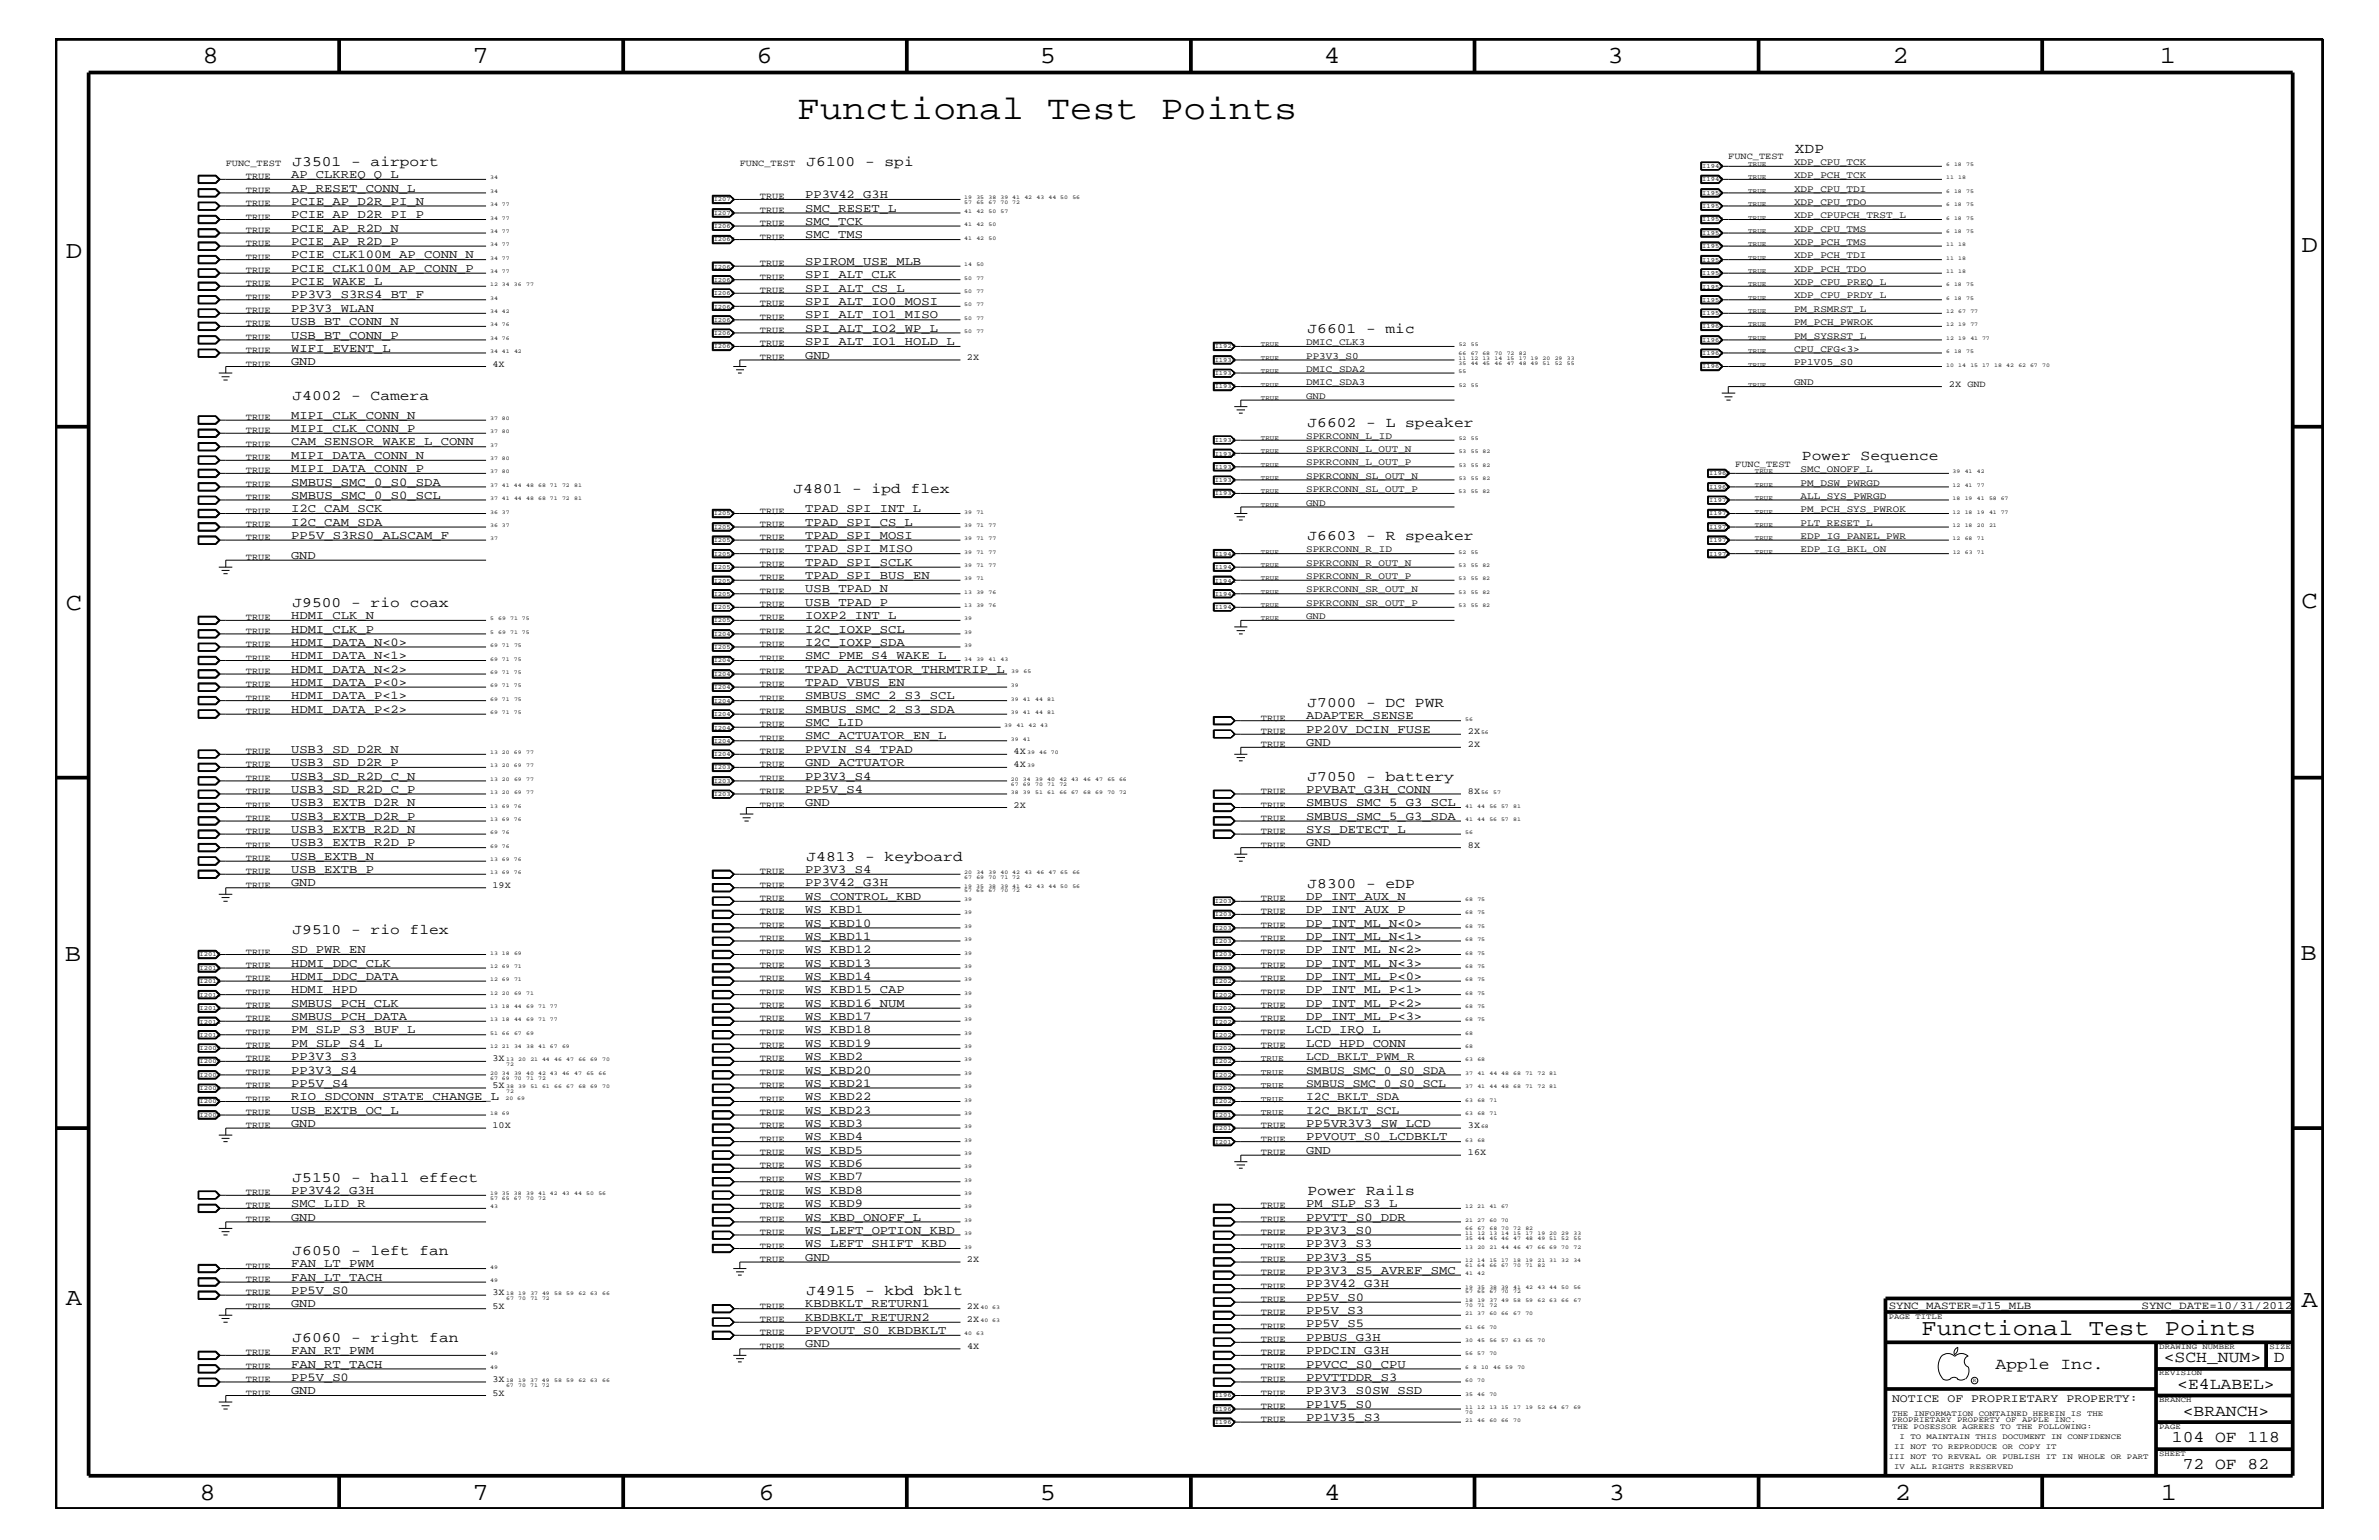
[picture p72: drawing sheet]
<svg xmlns="http://www.w3.org/2000/svg" width="432mm" height="279mm" viewBox="0 0 432 279" stroke-linecap="round" stroke-linejoin="round" font-family="sans-serif">
<defs><g id="words">
<text font-size="6.2" x="144.7" y="21.6">Functional Test Points</text>
<g font-size="4.5">
<text x="36.7" y="11.5">8</text>
<text x="85.8" y="11.5">7</text>
<text x="137.3" y="11.5">6</text>
<text x="188.7" y="11.5">5</text>
<text x="240.3" y="11.5">4</text>
<text x="291.8" y="11.5">3</text>
<text x="343.5" y="11.5">2</text>
<text x="392" y="11.5">1</text>
<text x="11.9" y="46.8">D</text>
<text x="417.7" y="45.7">D</text>
<text x="11.9" y="110.6">C</text>
<text x="417.7" y="110.4">C</text>
<text x="11.8" y="174.3">B</text>
<text x="417.6" y="174.2">B</text>
<text x="11.9" y="236.7">A</text>
<text x="417.7" y="237.1">A</text>
<text x="36.2" y="272.1">8</text>
<text x="85.8" y="272.1">7</text>
<text x="137.7" y="272.1">6</text>
<text x="188.7" y="272.1">5</text>
<text x="240.4" y="272.1">4</text>
<text x="292" y="272.1">3</text>
<text x="343.9" y="272.1">2</text>
<text x="392.2" y="272.1">1</text>
</g>
<text font-size="4.1" x="348.8" y="242.3">Functional Test Points</text>
<g font-size="3">
<text x="362.2" y="248.4">Apple Inc.</text>
<text x="392.7" y="247.1">&lt;SCH_NUM&gt;</text>
<text x="412.7" y="247.1">D</text>
<text x="395.2" y="252">&lt;E4LABEL&gt;</text>
<text x="396.2" y="256.8">&lt;BRANCH&gt;</text>
<text x="394.2" y="261.7">104 OF 118</text>
<text x="396.2" y="266.6">72 OF 82</text>
</g>
<g font-size="2.6">
<text x="325.8" y="27.7">XDP</text>
<text x="53.1" y="30.2">J3501 - airport</text>
<text x="146.4" y="30.2">J6100 - spi</text>
<text x="237.3" y="60.4">J6601 - mic</text>
<text x="53.1" y="72.6">J4002 - Camera</text>
<text x="237.3" y="77.4">J6602 - L speaker</text>
<text x="327.1" y="83.5">Power Sequence</text>
<text x="144" y="89.5">J4801 - ipd flex</text>
<text x="237.3" y="98">J6603 - R speaker</text>
<text x="53.1" y="110.2">J9500 - rio coax</text>
<text x="237.3" y="128.3">J7000 - DC PWR</text>
<text x="237.3" y="141.7">J7050 - battery</text>
<text x="146.4" y="156.2">J4813 - keyboard</text>
<text x="237.3" y="161.1">J8300 - eDP</text>
<text x="53.1" y="169.5">J9510 - rio flex</text>
<text x="53.1" y="214.4">J5150 - hall effect</text>
<text x="237.3" y="216.9">Power Rails</text>
<text x="53.1" y="227.7">J6050 - left fan</text>
<text x="146.4" y="235">J4915 - kbd bklt</text>
<text x="53.1" y="243.5">J6060 - right fan</text>
</g>
<g font-size="2.2">
<text x="52.8" y="32.3">AP_CLKREQ_Q_L</text>
<text x="52.8" y="34.7">AP_RESET_CONN_L</text>
<text x="146.1" y="35.9">PP3V42_G3H</text>
<text x="52.8" y="37.2">PCIE_AP_D2R_PI_N</text>
<text x="52.8" y="39.6">PCIE_AP_D2R_PI_P</text>
<text x="146.1" y="38.4">SMC_RESET_L</text>
<text x="146.1" y="40.8">SMC_TCK</text>
<text x="52.8" y="44.4">PCIE_AP_R2D_P</text>
<text x="52.8" y="42">PCIE_AP_R2D_N</text>
<text x="52.8" y="46.9">PCIE_CLK100M_AP_CONN_N</text>
<text x="146.1" y="43.2">SMC_TMS</text>
<text x="52.8" y="51.7">PCIE_WAKE_L</text>
<text x="52.8" y="49.3">PCIE_CLK100M_AP_CONN_P</text>
<text x="146.1" y="52.9">SPI_ALT_CS_L</text>
<text x="146.1" y="48">SPIROM_USE_MLB</text>
<text x="146.1" y="50.5">SPI_ALT_CLK</text>
<text x="52.8" y="59">USB_BT_CONN_N</text>
<text x="52.8" y="54.1">PP3V3_S3RS4_BT_F</text>
<text x="52.8" y="56.6">PP3V3_WLAN</text>
<text x="146.1" y="57.8">SPI_ALT_IO1_MISO</text>
<text x="146.1" y="55.3">SPI_ALT_IO0_MOSI</text>
<text x="52.8" y="61.4">USB_BT_CONN_P</text>
<text x="52.8" y="63.9">WIFI_EVENT_L</text>
<text x="146.1" y="62.6">SPI_ALT_IO1_HOLD_L</text>
<text x="146.1" y="60.2">SPI_ALT_IO2_WP_L</text>
<text x="146.1" y="65.1">GND</text>
<text x="52.8" y="66.2">GND</text>
<text x="52.8" y="76">MIPI_CLK_CONN_N</text>
<text x="52.8" y="83.3">MIPI_DATA_CONN_N</text>
<text x="52.8" y="78.3">MIPI_CLK_CONN_P</text>
<text x="52.8" y="80.8">CAM_SENSOR_WAKE_L_CONN</text>
<text x="52.8" y="85.6">MIPI_DATA_CONN_P</text>
<text x="52.8" y="88.1">SMBUS_SMC_0_S0_SDA</text>
<text x="52.8" y="90.5">SMBUS_SMC_0_S0_SCL</text>
<text x="52.8" y="95.4">I2C_CAM_SDA</text>
<text x="52.8" y="92.9">I2C_CAM_SCK</text>
<text x="146.1" y="92.9">TPAD_SPI_INT_L</text>
<text x="146.1" y="95.4">TPAD_SPI_CS_L</text>
<text x="52.8" y="97.7">PP5V_S3RS0_ALSCAM_F</text>
<text x="52.8" y="101.4">GND</text>
<text x="146.1" y="97.7">TPAD_SPI_MOSI</text>
<text x="146.1" y="100.2">TPAD_SPI_MISO</text>
<text x="146.1" y="105">TPAD_SPI_BUS_EN</text>
<text x="146.1" y="107.5">USB_TPAD_N</text>
<text x="146.1" y="102.6">TPAD_SPI_SCLK</text>
<text x="52.8" y="112.3">HDMI_CLK_N</text>
<text x="146.1" y="109.9">USB_TPAD_P</text>
<text x="146.1" y="112.3">IOXP2_INT_L</text>
<text x="52.8" y="114.8">HDMI_CLK_P</text>
<text x="52.8" y="119.6">HDMI_DATA_N&lt;1&gt;</text>
<text x="52.8" y="117.2">HDMI_DATA_N&lt;0&gt;</text>
<text x="146.1" y="114.8">I2C_IOXP_SCL</text>
<text x="146.1" y="117.2">I2C_IOXP_SDA</text>
<text x="146.1" y="119.6">SMC_PME_S4_WAKE_L</text>
<text x="52.8" y="122">HDMI_DATA_N&lt;2&gt;</text>
<text x="52.8" y="124.4">HDMI_DATA_P&lt;0&gt;</text>
<text x="146.1" y="124.4">TPAD_VBUS_EN</text>
<text x="146.1" y="122">TPAD_ACTUATOR_THRMTRIP_L</text>
<text x="52.8" y="129.3">HDMI_DATA_P&lt;2&gt;</text>
<text x="52.8" y="126.9">HDMI_DATA_P&lt;1&gt;</text>
<text x="146.1" y="129.3">SMBUS_SMC_2_S3_SDA</text>
<text x="146.1" y="126.9">SMBUS_SMC_2_S3_SCL</text>
<text x="146.1" y="131.7">SMC_LID</text>
<text x="237.1" y="130.5">ADAPTER_SENSE</text>
<text x="52.8" y="136.6">USB3_SD_D2R_N</text>
<text x="146.1" y="134.1">SMC_ACTUATOR_EN_L</text>
<text x="146.1" y="136.6">PPVIN_S4_TPAD</text>
<text x="237.1" y="135.3">GND</text>
<text x="237.1" y="133">PP20V_DCIN_FUSE</text>
<text x="52.8" y="139">USB3_SD_D2R_P</text>
<text x="52.8" y="143.9">USB3_SD_R2D_C_P</text>
<text x="52.8" y="141.4">USB3_SD_R2D_C_N</text>
<text x="146.1" y="139">GND_ACTUATOR</text>
<text x="146.1" y="141.4">PP3V3_S4</text>
<text x="146.1" y="143.9">PP5V_S4</text>
<text x="237.1" y="143.9">PPVBAT_G3H_CONN</text>
<text x="52.8" y="148.7">USB3_EXTB_D2R_P</text>
<text x="52.8" y="146.3">USB3_EXTB_D2R_N</text>
<text x="146.1" y="146.3">GND</text>
<text x="237.1" y="148.7">SMBUS_SMC_5_G3_SDA</text>
<text x="237.1" y="146.3">SMBUS_SMC_5_G3_SCL</text>
<text x="52.8" y="153.5">USB3_EXTB_R2D_P</text>
<text x="52.8" y="156">USB_EXTB_N</text>
<text x="52.8" y="151.1">USB3_EXTB_R2D_N</text>
<text x="237.1" y="151.1">SYS_DETECT_L</text>
<text x="237.1" y="153.5">GND</text>
<text x="52.8" y="158.4">USB_EXTB_P</text>
<text x="52.8" y="160.8">GND</text>
<text x="146.1" y="160.8">PP3V42_G3H</text>
<text x="146.1" y="158.4">PP3V3_S4</text>
<text x="146.1" y="163.3">WS_CONTROL_KBD</text>
<text x="146.1" y="165.6">WS_KBD1</text>
<text x="237.1" y="165.6">DP_INT_AUX_P</text>
<text x="237.1" y="163.3">DP_INT_AUX_N</text>
<text x="52.8" y="172.9">SD_PWR_EN</text>
<text x="146.1" y="172.9">WS_KBD12</text>
<text x="146.1" y="170.6">WS_KBD11</text>
<text x="146.1" y="168.1">WS_KBD10</text>
<text x="237.1" y="170.6">DP_INT_ML_N&lt;1&gt;</text>
<text x="237.1" y="172.9">DP_INT_ML_N&lt;2&gt;</text>
<text x="237.1" y="168.1">DP_INT_ML_N&lt;0&gt;</text>
<text x="52.8" y="177.7">HDMI_DDC_DATA</text>
<text x="52.8" y="175.4">HDMI_DDC_CLK</text>
<text x="146.1" y="177.7">WS_KBD14</text>
<text x="146.1" y="175.4">WS_KBD13</text>
<text x="237.1" y="177.7">DP_INT_ML_P&lt;0&gt;</text>
<text x="237.1" y="175.4">DP_INT_ML_N&lt;3&gt;</text>
<text x="52.8" y="182.7">SMBUS_PCH_CLK</text>
<text x="52.8" y="180.2">HDMI_HPD</text>
<text x="52.8" y="185">SMBUS_PCH_DATA</text>
<text x="146.1" y="182.7">WS_KBD16_NUM</text>
<text x="146.1" y="180.2">WS_KBD15_CAP</text>
<text x="146.1" y="185">WS_KBD17</text>
<text x="237.1" y="185">DP_INT_ML_P&lt;3&gt;</text>
<text x="237.1" y="182.7">DP_INT_ML_P&lt;2&gt;</text>
<text x="237.1" y="180.2">DP_INT_ML_P&lt;1&gt;</text>
<text x="52.8" y="187.5">PM_SLP_S3_BUF_L</text>
<text x="52.8" y="189.9">PM_SLP_S4_L</text>
<text x="146.1" y="189.9">WS_KBD19</text>
<text x="146.1" y="187.5">WS_KBD18</text>
<text x="237.1" y="187.5">LCD_IRQ_L</text>
<text x="237.1" y="189.9">LCD_HPD_CONN</text>
<text x="52.8" y="192.3">PP3V3_S3</text>
<text x="52.8" y="194.8">PP3V3_S4</text>
<text x="52.8" y="197.2">PP5V_S4</text>
<text x="146.1" y="194.8">WS_KBD20</text>
<text x="146.1" y="197.2">WS_KBD21</text>
<text x="146.1" y="192.3">WS_KBD2</text>
<text x="52.8" y="202">USB_EXTB_OC_L</text>
<text x="52.8" y="199.6">RIO_SDCONN_STATE_CHANGE_L</text>
<text x="146.1" y="202">WS_KBD23</text>
<text x="146.1" y="199.6">WS_KBD22</text>
<text x="52.8" y="204.4">GND</text>
<text x="146.1" y="204.4">WS_KBD3</text>
<text x="146.1" y="209.3">WS_KBD5</text>
<text x="146.1" y="206.9">WS_KBD4</text>
<text x="237.1" y="209.3">GND</text>
<text x="237.1" y="206.9">PPVOUT_S0_LCDBKLT</text>
<text x="237.1" y="204.4">PP5VR3V3_SW_LCD</text>
<text x="146.1" y="214.2">WS_KBD7</text>
<text x="146.1" y="211.7">WS_KBD6</text>
<text x="52.8" y="219">SMC_LID_R</text>
<text x="52.8" y="216.6">PP3V42_G3H</text>
<text x="52.8" y="221.4">GND</text>
<text x="146.1" y="221.4">WS_KBD_ONOFF_L</text>
<text x="146.1" y="216.6">WS_KBD8</text>
<text x="146.1" y="219">WS_KBD9</text>
<text x="237.1" y="219">PM_SLP_S3_L</text>
<text x="237.1" y="221.4">PPVTT_S0_DDR</text>
<text x="146.1" y="223.9">WS_LEFT_OPTION_KBD</text>
<text x="146.1" y="226.3">WS_LEFT_SHIFT_KBD</text>
<text x="237.1" y="223.9">PP3V3_S0</text>
<text x="237.1" y="226.3">PP3V3_S3</text>
<text x="52.8" y="229.9">FAN_LT_PWM</text>
<text x="52.8" y="232.4">FAN_LT_TACH</text>
<text x="146.1" y="228.7">GND</text>
<text x="237.1" y="231.1">PP3V3_S5_AVREF_SMC</text>
<text x="237.1" y="228.7">PP3V3_S5</text>
<text x="237.1" y="233.5">PP3V42_G3H</text>
<text x="52.8" y="234.7">PP5V_S0</text>
<text x="52.8" y="237.2">GND</text>
<text x="146.1" y="239.6">KBDBKLT_RETURN2</text>
<text x="146.1" y="237.2">KBDBKLT_RETURN1</text>
<text x="237.1" y="238.4">PP5V_S3</text>
<text x="237.1" y="236">PP5V_S0</text>
<text x="52.8" y="245.7">FAN_RT_PWM</text>
<text x="146.1" y="244.5">GND</text>
<text x="146.1" y="242">PPVOUT_S0_KBDBKLT</text>
<text x="237.1" y="243.3">PPBUS_G3H</text>
<text x="237.1" y="240.8">PP5V_S5</text>
<text x="237.1" y="245.7">PPDCIN_G3H</text>
<text x="52.8" y="250.6">PP5V_S0</text>
<text x="52.8" y="248.1">FAN_RT_TACH</text>
<text x="237.1" y="250.6">PPVTTDDR_S3</text>
<text x="237.1" y="248.1">PPVCC_S0_CPU</text>
<text x="52.8" y="252.9">GND</text>
<text x="237.1" y="252.9">PP3V3_S0SW_SSD</text>
<text x="237.1" y="257.8">PP1V35_S3</text>
<text x="237.1" y="255.4">PP1V5_S0</text>
</g>
<g font-size="2.1">
<text x="237.1" y="192.3">LCD_BKLT_PWM_R</text>
<text x="237.1" y="194.8">SMBUS_SMC_0_S0_SDA</text>
<text x="237.1" y="197.2">SMBUS_SMC_0_S0_SCL</text>
<text x="237.1" y="202">I2C_BKLT_SCL</text>
<text x="237.1" y="199.6">I2C_BKLT_SDA</text>
<text x="343.4" y="254.4">NOTICE OF PROPRIETARY PROPERTY:</text>
</g>
<g font-size="2">
<text x="342.8" y="237.4">SYNC_MASTER=J15_MLB</text>
<text x="388.7" y="237.4">SYNC_DATE=10/31/2012</text>
</g>
<g font-size="1.8">
<text x="325.6" y="29.9">XDP_CPU_TCK</text>
<text x="325.6" y="34.7">XDP_CPU_TDI</text>
<text x="325.6" y="32.3">XDP_PCH_TCK</text>
<text x="325.6" y="39.6">XDP_CPUPCH_TRST_L</text>
<text x="325.6" y="37.2">XDP_CPU_TDO</text>
<text x="325.6" y="42">XDP_CPU_TMS</text>
<text x="325.6" y="46.9">XDP_PCH_TDI</text>
<text x="325.6" y="44.4">XDP_PCH_TMS</text>
<text x="325.6" y="49.3">XDP_PCH_TDO</text>
<text x="325.6" y="51.7">XDP_CPU_PREQ_L</text>
<text x="325.6" y="56.6">PM_RSMRST_L</text>
<text x="325.6" y="59">PM_PCH_PWROK</text>
<text x="325.6" y="54.1">XDP_CPU_PRDY_L</text>
<text x="237.1" y="62.6">DMIC_CLK3</text>
<text x="237.1" y="65.1">PP3V3_S0</text>
<text x="325.6" y="61.4">PM_SYSRST_L</text>
<text x="325.6" y="63.9">CPU_CFG&lt;3&gt;</text>
<text x="237.1" y="67.5">DMIC_SDA2</text>
<text x="237.1" y="69.9">DMIC_SDA3</text>
<text x="325.6" y="66.2">PP1V05_S0</text>
<text x="325.6" y="69.9">GND</text>
<text x="237.1" y="72.3">GND</text>
<text x="237.1" y="79.6">SPKRCONN_L_ID</text>
<text x="237.1" y="82">SPKRCONN_L_OUT_N</text>
<text x="237.1" y="89.3">SPKRCONN_SL_OUT_P</text>
<text x="237.1" y="86.9">SPKRCONN_SL_OUT_N</text>
<text x="237.1" y="84.4">SPKRCONN_L_OUT_P</text>
<text x="326.8" y="85.6">SMC_ONOFF_L</text>
<text x="326.8" y="88.1">PM_DSW_PWRGD</text>
<text x="237.1" y="91.7">GND</text>
<text x="326.8" y="95.4">PLT_RESET_L</text>
<text x="326.8" y="90.5">ALL_SYS_PWRGD</text>
<text x="326.8" y="92.9">PM_PCH_SYS_PWROK</text>
<text x="237.1" y="100.2">SPKRCONN_R_ID</text>
<text x="326.8" y="100.2">EDP_IG_BKL_ON</text>
<text x="326.8" y="97.7">EDP_IG_PANEL_PWR</text>
<text x="237.1" y="107.5">SPKRCONN_SR_OUT_N</text>
<text x="237.1" y="105">SPKRCONN_R_OUT_P</text>
<text x="237.1" y="102.6">SPKRCONN_R_OUT_N</text>
<text x="237.1" y="109.9">SPKRCONN_SR_OUT_P</text>
<text x="237.1" y="112.3">GND</text>
</g>
<g font-size="1.7">
<text x="313.7" y="28.9">FUNC_TEST</text>
<text x="41" y="30.2">FUNC_TEST</text>
<text x="44.6" y="32.5">TRUE</text>
<text x="44.6" y="35">TRUE</text>
<text x="134.3" y="30.2">FUNC_TEST</text>
<text x="44.6" y="37.4">TRUE</text>
<text x="44.6" y="39.8">TRUE</text>
<text x="137.9" y="38.6">TRUE</text>
<text x="137.9" y="41">TRUE</text>
<text x="137.9" y="36.2">TRUE</text>
<text x="44.6" y="47.1">TRUE</text>
<text x="44.6" y="44.7">TRUE</text>
<text x="44.6" y="42.3">TRUE</text>
<text x="137.9" y="43.5">TRUE</text>
<text x="44.6" y="51.9">TRUE</text>
<text x="44.6" y="49.6">TRUE</text>
<text x="137.9" y="53.2">TRUE</text>
<text x="137.9" y="48.3">TRUE</text>
<text x="137.9" y="50.7">TRUE</text>
<text x="44.6" y="54.4">TRUE</text>
<text x="44.6" y="56.8">TRUE</text>
<text x="44.6" y="59.2">TRUE</text>
<text x="137.9" y="58">TRUE</text>
<text x="137.9" y="55.6">TRUE</text>
<text x="44.6" y="64">TRUE</text>
<text x="44.6" y="61.7">TRUE</text>
<text x="137.9" y="65.3">TRUE</text>
<text x="137.9" y="62.9">TRUE</text>
<text x="137.9" y="60.4">TRUE</text>
<text x="175.5" y="65.3">2X</text>
<text x="44.6" y="66.5">TRUE</text>
<text x="89.4" y="66.5">4X</text>
<text x="353.7" y="70.1">2X GND</text>
<text x="44.6" y="76.2">TRUE</text>
<text x="44.6" y="81.1">TRUE</text>
<text x="44.6" y="83.5">TRUE</text>
<text x="44.6" y="78.6">TRUE</text>
<text x="44.6" y="85.9">TRUE</text>
<text x="44.6" y="88.3">TRUE</text>
<text x="315" y="84.7">FUNC_TEST</text>
<text x="44.6" y="95.6">TRUE</text>
<text x="44.6" y="93.2">TRUE</text>
<text x="44.6" y="90.7">TRUE</text>
<text x="137.9" y="95.6">TRUE</text>
<text x="137.9" y="93.2">TRUE</text>
<text x="44.6" y="98">TRUE</text>
<text x="44.6" y="101.6">TRUE</text>
<text x="137.9" y="98">TRUE</text>
<text x="137.9" y="100.4">TRUE</text>
<text x="137.9" y="105.3">TRUE</text>
<text x="137.9" y="107.7">TRUE</text>
<text x="137.9" y="102.9">TRUE</text>
<text x="44.6" y="112.6">TRUE</text>
<text x="137.9" y="112.6">TRUE</text>
<text x="137.9" y="110.2">TRUE</text>
<text x="44.6" y="119.8">TRUE</text>
<text x="44.6" y="117.4">TRUE</text>
<text x="44.6" y="115">TRUE</text>
<text x="137.9" y="119.8">TRUE</text>
<text x="137.9" y="115">TRUE</text>
<text x="137.9" y="117.4">TRUE</text>
<text x="44.6" y="122.3">TRUE</text>
<text x="44.6" y="124.7">TRUE</text>
<text x="137.9" y="124.7">TRUE</text>
<text x="137.9" y="122.3">TRUE</text>
<text x="44.6" y="129.6">TRUE</text>
<text x="44.6" y="127.1">TRUE</text>
<text x="137.9" y="131.9">TRUE</text>
<text x="137.9" y="129.6">TRUE</text>
<text x="137.9" y="127.1">TRUE</text>
<text x="228.9" y="130.8">TRUE</text>
<text x="44.6" y="136.9">TRUE</text>
<text x="137.9" y="136.9">TRUE</text>
<text x="137.9" y="134.4">TRUE</text>
<text x="184" y="136.9">4X</text>
<text x="228.9" y="133.2">TRUE</text>
<text x="228.9" y="135.6">TRUE</text>
<text x="266.4" y="133.2">2X</text>
<text x="266.4" y="135.6">2X</text>
<text x="44.6" y="139.2">TRUE</text>
<text x="44.6" y="141.7">TRUE</text>
<text x="137.9" y="139.2">TRUE</text>
<text x="137.9" y="141.7">TRUE</text>
<text x="184" y="139.2">4X</text>
<text x="44.6" y="149">TRUE</text>
<text x="44.6" y="146.5">TRUE</text>
<text x="44.6" y="144.1">TRUE</text>
<text x="137.9" y="144.1">TRUE</text>
<text x="137.9" y="146.5">TRUE</text>
<text x="184" y="146.5">2X</text>
<text x="228.9" y="149">TRUE</text>
<text x="228.9" y="146.5">TRUE</text>
<text x="228.9" y="144.1">TRUE</text>
<text x="266.4" y="144.1">8X</text>
<text x="44.6" y="153.8">TRUE</text>
<text x="44.6" y="151.3">TRUE</text>
<text x="228.9" y="151.3">TRUE</text>
<text x="228.9" y="153.8">TRUE</text>
<text x="266.4" y="153.8">8X</text>
<text x="44.6" y="156.2">TRUE</text>
<text x="44.6" y="158.6">TRUE</text>
<text x="44.6" y="161.1">TRUE</text>
<text x="89.4" y="161.1">19X</text>
<text x="137.9" y="161.1">TRUE</text>
<text x="137.9" y="158.6">TRUE</text>
<text x="137.9" y="163.5">TRUE</text>
<text x="137.9" y="165.9">TRUE</text>
<text x="228.9" y="165.9">TRUE</text>
<text x="228.9" y="163.5">TRUE</text>
<text x="44.6" y="173.2">TRUE</text>
<text x="137.9" y="173.2">TRUE</text>
<text x="137.9" y="170.7">TRUE</text>
<text x="137.9" y="168.3">TRUE</text>
<text x="228.9" y="170.7">TRUE</text>
<text x="228.9" y="173.2">TRUE</text>
<text x="228.9" y="168.3">TRUE</text>
<text x="44.6" y="178">TRUE</text>
<text x="44.6" y="175.6">TRUE</text>
<text x="137.9" y="178">TRUE</text>
<text x="137.9" y="175.6">TRUE</text>
<text x="228.9" y="178">TRUE</text>
<text x="228.9" y="175.6">TRUE</text>
<text x="44.6" y="185.3">TRUE</text>
<text x="44.6" y="182.9">TRUE</text>
<text x="44.6" y="180.5">TRUE</text>
<text x="137.9" y="185.3">TRUE</text>
<text x="137.9" y="182.9">TRUE</text>
<text x="137.9" y="180.5">TRUE</text>
<text x="228.9" y="185.3">TRUE</text>
<text x="228.9" y="182.9">TRUE</text>
<text x="228.9" y="180.5">TRUE</text>
<text x="44.6" y="187.7">TRUE</text>
<text x="44.6" y="190.2">TRUE</text>
<text x="137.9" y="190.2">TRUE</text>
<text x="137.9" y="187.7">TRUE</text>
<text x="228.9" y="190.2">TRUE</text>
<text x="228.9" y="187.7">TRUE</text>
<text x="44.6" y="192.6">TRUE</text>
<text x="44.6" y="195">TRUE</text>
<text x="44.6" y="197.4">TRUE</text>
<text x="89.4" y="197.4">5X</text>
<text x="89.4" y="192.6">3X</text>
<text x="137.9" y="195">TRUE</text>
<text x="137.9" y="192.6">TRUE</text>
<text x="137.9" y="197.4">TRUE</text>
<text x="44.6" y="202.3">TRUE</text>
<text x="44.6" y="199.8">TRUE</text>
<text x="137.9" y="202.3">TRUE</text>
<text x="137.9" y="199.8">TRUE</text>
<text x="44.6" y="204.7">TRUE</text>
<text x="89.4" y="204.7">10X</text>
<text x="137.9" y="204.7">TRUE</text>
<text x="137.9" y="209.6">TRUE</text>
<text x="137.9" y="207.1">TRUE</text>
<text x="228.9" y="207.1">TRUE</text>
<text x="228.9" y="204.7">TRUE</text>
<text x="228.9" y="209.6">TRUE</text>
<text x="266.4" y="204.7">3X</text>
<text x="266.4" y="209.6">16X</text>
<text x="137.9" y="214.4">TRUE</text>
<text x="137.9" y="212">TRUE</text>
<text x="44.6" y="219.2">TRUE</text>
<text x="44.6" y="216.9">TRUE</text>
<text x="44.6" y="221.7">TRUE</text>
<text x="137.9" y="221.7">TRUE</text>
<text x="137.9" y="216.9">TRUE</text>
<text x="137.9" y="219.2">TRUE</text>
<text x="228.9" y="221.7">TRUE</text>
<text x="228.9" y="219.2">TRUE</text>
<text x="137.9" y="224.1">TRUE</text>
<text x="137.9" y="226.5">TRUE</text>
<text x="228.9" y="224.1">TRUE</text>
<text x="228.9" y="226.5">TRUE</text>
<text x="44.6" y="230.2">TRUE</text>
<text x="44.6" y="232.6">TRUE</text>
<text x="137.9" y="229">TRUE</text>
<text x="175.5" y="229">2X</text>
<text x="228.9" y="231.3">TRUE</text>
<text x="228.9" y="233.8">TRUE</text>
<text x="228.9" y="229">TRUE</text>
<text x="44.6" y="235">TRUE</text>
<text x="44.6" y="237.4">TRUE</text>
<text x="89.4" y="235">3X</text>
<text x="89.4" y="237.4">5X</text>
<text x="137.9" y="239.9">TRUE</text>
<text x="137.9" y="237.4">TRUE</text>
<text x="175.5" y="237.4">2X</text>
<text x="175.5" y="239.9">2X</text>
<text x="228.9" y="238.6">TRUE</text>
<text x="228.9" y="236.3">TRUE</text>
<text x="44.6" y="245.9">TRUE</text>
<text x="137.9" y="242.3">TRUE</text>
<text x="137.9" y="244.7">TRUE</text>
<text x="175.5" y="244.7">4X</text>
<text x="228.9" y="245.9">TRUE</text>
<text x="228.9" y="243.5">TRUE</text>
<text x="228.9" y="241.1">TRUE</text>
<text x="44.6" y="250.7">TRUE</text>
<text x="44.6" y="248.4">TRUE</text>
<text x="89.4" y="250.7">3X</text>
<text x="228.9" y="250.7">TRUE</text>
<text x="228.9" y="248.4">TRUE</text>
<text x="44.6" y="253.2">TRUE</text>
<text x="89.4" y="253.2">5X</text>
<text x="228.9" y="253.2">TRUE</text>
<text x="228.9" y="255.6">TRUE</text>
<text x="228.9" y="258">TRUE</text>
</g>
<g font-size="1.5">
<text x="228.9" y="192.6">TRUE</text>
<text x="228.9" y="195">TRUE</text>
<text x="228.9" y="197.4">TRUE</text>
<text x="228.9" y="202.3">TRUE</text>
<text x="228.9" y="199.8">TRUE</text>
</g>
<g font-size="1.4">
<text x="342.8" y="239.2">PAGE TITLE</text>
<text x="391.9" y="244.7">DRAWING NUMBER</text>
<text x="411.9" y="244.7">SIZE</text>
<text x="391.9" y="249.5">REVISION</text>
<text x="343.4" y="256.8">THE INFORMATION CONTAINED HEREIN IS THE</text>
<text x="391.9" y="254.4">BRANCH</text>
<text x="343.4" y="258">PROPRIETARY PROPERTY OF APPLE INC.</text>
<text x="343.4" y="259.3">THE POSESSOR AGREES TO THE FOLLOWING:</text>
<text x="343.8" y="262.9">II NOT TO REPRODUCE OR COPY IT</text>
<text x="344.8" y="261.1">I TO MAINTAIN THIS DOCUMENT IN CONFIDENCE</text>
<text x="391.9" y="259.3">PAGE</text>
<text x="342.8" y="264.7">III NOT TO REVEAL OR PUBLISH IT IN WHOLE OR PART</text>
<text x="343.8" y="266.6">IV ALL RIGHTS RESERVED</text>
<text x="391.9" y="264.1">SHEET</text>
</g>
<g font-size="1.2">
<text x="309" y="30.5">I1948</text>
<text x="309" y="32.9">I1949</text>
<text x="309" y="35.3">I1950</text>
<text x="317.3" y="35">TRUE</text>
<text x="317.3" y="32.5">TRUE</text>
<text x="317.3" y="30.2">TRUE</text>
<text x="129.5" y="41.4">I2069</text>
<text x="129.5" y="39">I2070</text>
<text x="129.5" y="36.5">I2071</text>
<text x="309" y="37.8">I1951</text>
<text x="309" y="40.2">I1952</text>
<text x="317.3" y="39.8">TRUE</text>
<text x="317.3" y="37.4">TRUE</text>
<text x="129.5" y="43.8">I2068</text>
<text x="309" y="42.6">I1953</text>
<text x="309" y="47.4">I1954</text>
<text x="309" y="45.1">I1955</text>
<text x="317.3" y="42.3">TRUE</text>
<text x="317.3" y="47.1">TRUE</text>
<text x="317.3" y="44.7">TRUE</text>
<text x="129.5" y="53.5">I2065</text>
<text x="129.5" y="51.1">I2066</text>
<text x="129.5" y="48.7">I2067</text>
<text x="309" y="49.9">I1956</text>
<text x="309" y="52.4">I1957</text>
<text x="317.3" y="49.6">TRUE</text>
<text x="317.3" y="51.9">TRUE</text>
<text x="129.5" y="58.4">I2062</text>
<text x="129.5" y="56">I2064</text>
<text x="309" y="54.7">I1958</text>
<text x="309" y="57.2">I1959</text>
<text x="309" y="59.6">I1960</text>
<text x="317.3" y="56.8">TRUE</text>
<text x="317.3" y="59.2">TRUE</text>
<text x="317.3" y="54.4">TRUE</text>
<text x="129.5" y="63.2">I2060</text>
<text x="129.5" y="60.8">I2063</text>
<text x="220.5" y="63.2">I1929</text>
<text x="220.5" y="65.6">I1930</text>
<text x="228.9" y="62.9">TRUE</text>
<text x="228.9" y="65.3">TRUE</text>
<text x="309" y="62">I1961</text>
<text x="309" y="64.5">I1962</text>
<text x="317.3" y="64">TRUE</text>
<text x="317.3" y="61.7">TRUE</text>
<text x="220.5" y="68.1">I1931</text>
<text x="220.5" y="70.5">I1932</text>
<text x="228.9" y="67.7">TRUE</text>
<text x="228.9" y="70.1">TRUE</text>
<text x="309" y="66.8">I1963</text>
<text x="317.3" y="66.5">TRUE</text>
<text x="317.3" y="70.1">TRUE</text>
<text x="228.9" y="72.6">TRUE</text>
<text x="220.5" y="80.2">I1934</text>
<text x="220.5" y="82.7">I1936</text>
<text x="228.9" y="82.2">TRUE</text>
<text x="228.9" y="79.9">TRUE</text>
<text x="220.5" y="85">I1935</text>
<text x="220.5" y="87.5">I1938</text>
<text x="220.5" y="89.9">I1939</text>
<text x="228.9" y="89.5">TRUE</text>
<text x="228.9" y="87.1">TRUE</text>
<text x="228.9" y="84.7">TRUE</text>
<text x="310.2" y="86.2">I1968</text>
<text x="310.2" y="88.7">I1969</text>
<text x="318.5" y="88.3">TRUE</text>
<text x="318.5" y="85.9">TRUE</text>
<text x="129.5" y="96">I2057</text>
<text x="129.5" y="93.5">I2059</text>
<text x="228.9" y="92">TRUE</text>
<text x="310.2" y="91.1">I1970</text>
<text x="310.2" y="93.5">I1971</text>
<text x="310.2" y="96">I1972</text>
<text x="318.5" y="90.7">TRUE</text>
<text x="318.5" y="93.2">TRUE</text>
<text x="318.5" y="95.6">TRUE</text>
<text x="129.5" y="100.8">I2056</text>
<text x="129.5" y="98.4">I2058</text>
<text x="220.5" y="100.8">I1940</text>
<text x="228.9" y="100.4">TRUE</text>
<text x="310.2" y="98.4">I1973</text>
<text x="310.2" y="100.8">I1974</text>
<text x="318.5" y="98">TRUE</text>
<text x="318.5" y="100.4">TRUE</text>
<text x="129.5" y="103.2">I2054</text>
<text x="129.5" y="105.7">I2055</text>
<text x="220.5" y="103.2">I1941</text>
<text x="220.5" y="105.7">I1942</text>
<text x="228.9" y="107.7">TRUE</text>
<text x="228.9" y="105.3">TRUE</text>
<text x="228.9" y="102.9">TRUE</text>
<text x="129.5" y="112.9">I2051</text>
<text x="129.5" y="110.5">I2052</text>
<text x="129.5" y="108.1">I2053</text>
<text x="220.5" y="110.5">I1943</text>
<text x="220.5" y="108.1">I1944</text>
<text x="228.9" y="110.2">TRUE</text>
<text x="228.9" y="112.6">TRUE</text>
<text x="129.5" y="115.3">I2049</text>
<text x="129.5" y="117.8">I2050</text>
<text x="129.5" y="125.1">I2045</text>
<text x="129.5" y="120.2">I2047</text>
<text x="129.5" y="122.6">I2048</text>
<text x="129.5" y="129.9">I2043</text>
<text x="129.5" y="127.5">I2044</text>
<text x="129.5" y="137.2">I2040</text>
<text x="129.5" y="132.4">I2041</text>
<text x="129.5" y="134.7">I2042</text>
<text x="129.5" y="139.6">I2038</text>
<text x="129.5" y="142">I2039</text>
<text x="129.5" y="144.5">I2037</text>
<text x="220.5" y="166.2">I2035</text>
<text x="220.5" y="163.9">I2036</text>
<text x="36.2" y="173.5">I2016</text>
<text x="220.5" y="173.5">I2032</text>
<text x="220.5" y="171.1">I2033</text>
<text x="220.5" y="168.7">I2034</text>
<text x="36.2" y="178.4">I2014</text>
<text x="36.2" y="176">I2015</text>
<text x="220.5" y="178.4">I2029</text>
<text x="220.5" y="176">I2030</text>
<text x="36.2" y="185.7">I2011</text>
<text x="36.2" y="183.3">I2012</text>
<text x="36.2" y="180.8">I2013</text>
<text x="220.5" y="185.7">I2026</text>
<text x="220.5" y="183.3">I2027</text>
<text x="220.5" y="180.8">I2028</text>
<text x="36.2" y="190.5">I2009</text>
<text x="36.2" y="188.1">I2010</text>
<text x="220.5" y="190.5">I2024</text>
<text x="220.5" y="188.1">I2025</text>
<text x="36.2" y="197.8">I2006</text>
<text x="36.2" y="195.4">I2007</text>
<text x="36.2" y="192.9">I2008</text>
<text x="220.5" y="197.8">I2021</text>
<text x="220.5" y="195.4">I2022</text>
<text x="220.5" y="192.9">I2023</text>
<text x="36.2" y="202.6">I2004</text>
<text x="36.2" y="200.2">I2005</text>
<text x="220.5" y="202.6">I2019</text>
<text x="220.5" y="200.2">I2020</text>
<text x="220.5" y="207.5">I2017</text>
<text x="220.5" y="205.1">I2018</text>
<text x="220.5" y="253.5">I1965</text>
<text x="220.5" y="256">I1966</text>
<text x="220.5" y="258.4">I1967</text>
</g>
<g font-size="1">
<text x="89" y="32.5">34</text>
<text x="89" y="35">34</text>
<text x="353.2" y="35">6</text>
<text x="353.2" y="30.2">6</text>
<text x="353.2" y="32.5">11</text>
<text x="354.7" y="35">18</text>
<text x="354.7" y="30.2">18</text>
<text x="355.4" y="32.5">18</text>
<text x="356.9" y="35">75</text>
<text x="356.9" y="30.2">75</text>
<text x="89" y="37.4">34 77</text>
<text x="89" y="39.8">34 77</text>
<text x="175" y="38.6">41</text>
<text x="175" y="41">41</text>
<text x="175" y="36.2">19</text>
<text x="175" y="37">57</text>
<text x="177.2" y="38.6">42</text>
<text x="177.2" y="41">42</text>
<text x="177.2" y="36.2">35</text>
<text x="177.2" y="37">65</text>
<text x="179.4" y="38.6">50</text>
<text x="179.4" y="41">50</text>
<text x="179.4" y="36.2">38</text>
<text x="179.4" y="37">67</text>
<text x="181.6" y="38.6">57</text>
<text x="181.6" y="36.2">39 41</text>
<text x="181.6" y="37">70 72</text>
<text x="185.9" y="36.2">42</text>
<text x="188.1" y="36.2">43</text>
<text x="190.3" y="36.2">44 50</text>
<text x="194.7" y="36.2">56</text>
<text x="353.2" y="39.8">6</text>
<text x="353.2" y="37.4">6</text>
<text x="354.7" y="39.8">18</text>
<text x="354.7" y="37.4">18</text>
<text x="356.9" y="39.8">75</text>
<text x="356.9" y="37.4">75</text>
<text x="89" y="44.7">34 77</text>
<text x="89" y="42.3">34 77</text>
<text x="89" y="47.1">34 77</text>
<text x="175" y="43.5">41</text>
<text x="177.2" y="43.5">42</text>
<text x="179.4" y="43.5">50</text>
<text x="353.2" y="42.3">6</text>
<text x="353.2" y="47.1">11</text>
<text x="353.2" y="44.7">11</text>
<text x="354.7" y="42.3">18</text>
<text x="355.4" y="47.1">18</text>
<text x="355.4" y="44.7">18</text>
<text x="356.9" y="42.3">75</text>
<text x="89" y="51.9">12 34</text>
<text x="89" y="49.6">34 77</text>
<text x="93.3" y="51.9">36</text>
<text x="95.5" y="51.9">77</text>
<text x="175" y="53.2">50</text>
<text x="175" y="48.3">14</text>
<text x="175" y="50.7">50</text>
<text x="177.2" y="53.2">77</text>
<text x="177.2" y="48.3">50</text>
<text x="177.2" y="50.7">77</text>
<text x="353.2" y="51.9">6</text>
<text x="353.2" y="49.6">11</text>
<text x="354.7" y="51.9">18</text>
<text x="355.4" y="49.6">18</text>
<text x="356.9" y="51.9">75</text>
<text x="89" y="56.8">34 42</text>
<text x="89" y="59.2">34 76</text>
<text x="89" y="54.4">34</text>
<text x="175" y="58">50</text>
<text x="175" y="55.6">50</text>
<text x="177.2" y="58">77</text>
<text x="177.2" y="55.6">77</text>
<text x="353.2" y="54.4">6</text>
<text x="353.2" y="56.8">12</text>
<text x="353.2" y="59.2">12</text>
<text x="354.7" y="54.4">18</text>
<text x="355.4" y="56.8">67</text>
<text x="355.4" y="59.2">19</text>
<text x="356.9" y="54.4">75</text>
<text x="357.6" y="56.8">77</text>
<text x="357.6" y="59.2">77</text>
<text x="89" y="61.7">34 76</text>
<text x="89" y="64">34 41</text>
<text x="93.3" y="64">42</text>
<text x="175" y="60.4">50</text>
<text x="177.2" y="60.4">77</text>
<text x="264.7" y="65.3">11</text>
<text x="264.7" y="64.4">66</text>
<text x="264.8" y="62.9">52</text>
<text x="267" y="65.3">12 13</text>
<text x="267" y="64.4">67 68</text>
<text x="267" y="62.9">55</text>
<text x="271.3" y="65.3">14</text>
<text x="271.3" y="64.4">70</text>
<text x="273.5" y="65.3">15</text>
<text x="273.5" y="64.4">72</text>
<text x="275.7" y="65.3">17 19</text>
<text x="275.7" y="64.4">82</text>
<text x="280" y="65.3">20</text>
<text x="282.2" y="65.3">29</text>
<text x="284.4" y="65.3">33</text>
<text x="353.2" y="64">6</text>
<text x="353.2" y="61.7">12</text>
<text x="354.7" y="64">18</text>
<text x="355.4" y="61.7">19</text>
<text x="356.9" y="64">75</text>
<text x="357.6" y="61.7">41 77</text>
<text x="264.7" y="66.2">35</text>
<text x="264.7" y="67.7">55</text>
<text x="264.8" y="70.1">52</text>
<text x="267" y="66.2">44 45</text>
<text x="267" y="70.1">55</text>
<text x="271.3" y="66.2">46</text>
<text x="273.5" y="66.2">47</text>
<text x="275.7" y="66.2">48 49</text>
<text x="280" y="66.2">51</text>
<text x="282.2" y="66.2">52</text>
<text x="284.4" y="66.2">55</text>
<text x="353.2" y="66.5">10</text>
<text x="355.4" y="66.5">14</text>
<text x="357.6" y="66.5">15 17</text>
<text x="362" y="66.5">18</text>
<text x="364.2" y="66.5">42</text>
<text x="366.4" y="66.5">62 67</text>
<text x="370.7" y="66.5">70</text>
<text x="89" y="76.2">37 80</text>
<text x="89" y="78.6">37 80</text>
<text x="89" y="81.1">37</text>
<text x="89" y="83.5">37 80</text>
<text x="264.8" y="82.2">53</text>
<text x="264.8" y="79.9">52</text>
<text x="267" y="82.2">55 82</text>
<text x="267" y="79.9">55</text>
<text x="89" y="85.9">37 80</text>
<text x="89" y="88.3">37 41</text>
<text x="93.3" y="88.3">44</text>
<text x="95.5" y="88.3">48</text>
<text x="97.7" y="88.3">68 71</text>
<text x="102" y="88.3">72</text>
<text x="104.2" y="88.3">81</text>
<text x="264.7" y="89.5">53</text>
<text x="264.8" y="87.1">53</text>
<text x="264.8" y="84.7">53</text>
<text x="267" y="89.5">55 82</text>
<text x="267" y="87.1">55 82</text>
<text x="267" y="84.7">55 82</text>
<text x="354.4" y="88.3">12</text>
<text x="354.4" y="85.9">39</text>
<text x="356.6" y="88.3">41</text>
<text x="356.6" y="85.9">41</text>
<text x="358.8" y="88.3">77</text>
<text x="358.8" y="85.9">42</text>
<text x="89" y="95.6">36 37</text>
<text x="89" y="93.2">36 37</text>
<text x="89" y="90.7">37 41</text>
<text x="93.3" y="90.7">44</text>
<text x="95.5" y="90.7">48</text>
<text x="97.7" y="90.7">68 71</text>
<text x="102" y="90.7">72</text>
<text x="104.2" y="90.7">81</text>
<text x="175" y="95.6">39</text>
<text x="175" y="93.2">39</text>
<text x="177.2" y="95.6">71</text>
<text x="177.2" y="93.2">71</text>
<text x="179.4" y="95.6">77</text>
<text x="354.4" y="90.7">18</text>
<text x="354.4" y="93.2">12</text>
<text x="354.4" y="95.6">12</text>
<text x="356.6" y="90.7">19</text>
<text x="356.6" y="93.2">18</text>
<text x="356.6" y="95.6">18</text>
<text x="358.8" y="90.7">41</text>
<text x="358.8" y="93.2">19</text>
<text x="358.8" y="95.6">20</text>
<text x="361" y="90.7">58 67</text>
<text x="361" y="93.2">41 77</text>
<text x="361" y="95.6">21</text>
<text x="89" y="98">37</text>
<text x="175" y="98">39</text>
<text x="175" y="100.4">39</text>
<text x="177.2" y="98">71</text>
<text x="177.2" y="100.4">71</text>
<text x="179.4" y="98">77</text>
<text x="179.4" y="100.4">77</text>
<text x="264.7" y="100.4">52</text>
<text x="267" y="100.4">55</text>
<text x="354.4" y="98">12</text>
<text x="354.4" y="100.4">12</text>
<text x="356.6" y="98">68</text>
<text x="356.6" y="100.4">63</text>
<text x="358.8" y="98">71</text>
<text x="358.8" y="100.4">71</text>
<text x="175" y="105.3">39</text>
<text x="175" y="107.7">13</text>
<text x="175" y="102.9">39</text>
<text x="177.2" y="105.3">71</text>
<text x="177.2" y="107.7">39</text>
<text x="177.2" y="102.9">71</text>
<text x="179.4" y="107.7">76</text>
<text x="179.4" y="102.9">77</text>
<text x="264.7" y="107.7">53</text>
<text x="264.7" y="105.3">53</text>
<text x="264.7" y="102.9">53</text>
<text x="267" y="107.7">55 82</text>
<text x="267" y="105.3">55 82</text>
<text x="267" y="102.9">55 82</text>
<text x="89" y="112.6">5</text>
<text x="90.4" y="112.6">69</text>
<text x="92.6" y="112.6">71 75</text>
<text x="175" y="112.6">39</text>
<text x="175" y="110.2">13</text>
<text x="177.2" y="110.2">39</text>
<text x="179.4" y="110.2">76</text>
<text x="264.7" y="110.2">53</text>
<text x="267" y="110.2">55 82</text>
<text x="89" y="119.8">69 71</text>
<text x="89" y="117.4">69 71</text>
<text x="89" y="115">5</text>
<text x="90.4" y="115">69</text>
<text x="92.6" y="115">71 75</text>
<text x="93.3" y="119.8">75</text>
<text x="93.3" y="117.4">75</text>
<text x="175" y="119.8">34</text>
<text x="175" y="115">39</text>
<text x="175" y="117.4">39</text>
<text x="177.2" y="119.8">39</text>
<text x="179.4" y="119.8">41</text>
<text x="181.6" y="119.8">43</text>
<text x="89" y="122.3">69 71</text>
<text x="89" y="124.7">69 71</text>
<text x="93.3" y="122.3">75</text>
<text x="93.3" y="124.7">75</text>
<text x="183.5" y="124.7">39</text>
<text x="183.6" y="122">39</text>
<text x="185.8" y="122">65</text>
<text x="89" y="129.6">69 71</text>
<text x="89" y="127.1">69 71</text>
<text x="93.3" y="129.6">75</text>
<text x="93.3" y="127.1">75</text>
<text x="182.3" y="131.9">39</text>
<text x="183.5" y="129.6">39</text>
<text x="183.5" y="127.1">39</text>
<text x="184.5" y="131.9">41</text>
<text x="185.7" y="129.6">41</text>
<text x="185.7" y="127.1">41</text>
<text x="186.7" y="131.9">42 43</text>
<text x="187.9" y="129.6">44</text>
<text x="187.9" y="127.1">44</text>
<text x="190.1" y="129.6">81</text>
<text x="190.1" y="127.1">81</text>
<text x="265.9" y="130.8">56</text>
<text x="89" y="136.9">13 20</text>
<text x="93.3" y="136.9">69</text>
<text x="95.5" y="136.9">77</text>
<text x="183.5" y="134.4">39</text>
<text x="185.7" y="134.4">41</text>
<text x="186.4" y="136.9">39</text>
<text x="188.6" y="136.9">46 70</text>
<text x="268.8" y="133.2">56</text>
<text x="89" y="139.2">13 20</text>
<text x="89" y="141.7">13 20</text>
<text x="93.3" y="139.2">69</text>
<text x="93.3" y="141.7">69</text>
<text x="95.5" y="139.2">77</text>
<text x="95.5" y="141.7">77</text>
<text x="183.5" y="141.7">20</text>
<text x="183.5" y="142.5">67</text>
<text x="185.7" y="141.7">34</text>
<text x="185.7" y="142.5">69</text>
<text x="186.4" y="139.2">39</text>
<text x="187.9" y="141.7">39</text>
<text x="187.9" y="142.5">70</text>
<text x="190.1" y="141.7">40</text>
<text x="190.1" y="142.5">71</text>
<text x="192.3" y="141.7">42 43</text>
<text x="192.3" y="142.5">72</text>
<text x="196.6" y="141.7">46</text>
<text x="198.8" y="141.7">47</text>
<text x="201" y="141.7">65 66</text>
<text x="89" y="149">13 69</text>
<text x="89" y="146.5">13 69</text>
<text x="89" y="144.1">13 20</text>
<text x="93.3" y="149">76</text>
<text x="93.3" y="146.5">76</text>
<text x="93.3" y="144.1">69</text>
<text x="95.5" y="144.1">77</text>
<text x="183.5" y="144.1">38</text>
<text x="185.7" y="144.1">39</text>
<text x="187.9" y="144.1">51</text>
<text x="190.1" y="144.1">61</text>
<text x="192.3" y="144.1">66 67</text>
<text x="196.6" y="144.1">68</text>
<text x="198.8" y="144.1">69</text>
<text x="201" y="144.1">70 72</text>
<text x="265.9" y="149">41</text>
<text x="265.9" y="146.5">41</text>
<text x="268.1" y="149">44</text>
<text x="268.1" y="146.5">44</text>
<text x="268.8" y="144.1">56</text>
<text x="270.3" y="149">56 57</text>
<text x="270.3" y="146.5">56 57</text>
<text x="271" y="144.1">57</text>
<text x="274.7" y="149">81</text>
<text x="274.7" y="146.5">81</text>
<text x="89" y="151.3">69 76</text>
<text x="89" y="153.8">69 76</text>
<text x="265.9" y="151.3">56</text>
<text x="89" y="156.2">13 69</text>
<text x="89" y="158.6">13 69</text>
<text x="93.3" y="156.2">76</text>
<text x="93.3" y="158.6">76</text>
<text x="175" y="161.1">19</text>
<text x="175" y="161.9">57</text>
<text x="175" y="158.6">20</text>
<text x="175" y="159.5">67</text>
<text x="177.2" y="161.1">35</text>
<text x="177.2" y="161.9">65</text>
<text x="177.2" y="158.6">34</text>
<text x="177.2" y="159.5">69</text>
<text x="179.4" y="161.1">38</text>
<text x="179.4" y="161.9">67</text>
<text x="179.4" y="158.6">39</text>
<text x="179.4" y="159.5">70</text>
<text x="181.6" y="161.1">39 41</text>
<text x="181.6" y="161.9">70 72</text>
<text x="181.6" y="158.6">40 42</text>
<text x="181.6" y="159.5">71 72</text>
<text x="185.9" y="161.1">42</text>
<text x="185.9" y="158.6">43</text>
<text x="188.1" y="161.1">43</text>
<text x="188.1" y="158.6">46</text>
<text x="190.3" y="161.1">44 50</text>
<text x="190.3" y="158.6">47 65</text>
<text x="194.6" y="161.1">56</text>
<text x="194.7" y="158.6">66</text>
<text x="175" y="165.9">39</text>
<text x="175" y="163.5">39</text>
<text x="265.9" y="165.9">68</text>
<text x="265.9" y="163.5">68</text>
<text x="268.1" y="165.9">75</text>
<text x="268.1" y="163.5">75</text>
<text x="89" y="173.2">13 18</text>
<text x="93.3" y="173.2">69</text>
<text x="175" y="173.2">39</text>
<text x="175" y="170.7">39</text>
<text x="175" y="168.3">39</text>
<text x="265.9" y="170.7">68</text>
<text x="265.9" y="173.2">68</text>
<text x="265.9" y="168.3">68</text>
<text x="268.1" y="170.7">75</text>
<text x="268.1" y="173.2">75</text>
<text x="268.1" y="168.3">75</text>
<text x="89" y="178">12 69</text>
<text x="89" y="175.6">12 69</text>
<text x="93.3" y="178">71</text>
<text x="93.3" y="175.6">71</text>
<text x="175" y="178">39</text>
<text x="175" y="175.6">39</text>
<text x="265.9" y="178">68</text>
<text x="265.9" y="175.6">68</text>
<text x="268.1" y="178">75</text>
<text x="268.1" y="175.6">75</text>
<text x="89" y="185.3">13 18</text>
<text x="89" y="182.9">13 18</text>
<text x="89" y="180.5">12 20</text>
<text x="93.3" y="185.3">44</text>
<text x="93.3" y="182.9">44</text>
<text x="93.3" y="180.5">69</text>
<text x="95.5" y="185.3">69</text>
<text x="95.5" y="182.9">69</text>
<text x="95.5" y="180.5">71</text>
<text x="97.7" y="185.3">71 77</text>
<text x="97.7" y="182.9">71 77</text>
<text x="175" y="185.3">39</text>
<text x="175" y="182.9">39</text>
<text x="175" y="180.5">39</text>
<text x="265.9" y="185.3">68</text>
<text x="265.9" y="182.9">68</text>
<text x="265.9" y="180.5">68</text>
<text x="268.1" y="185.3">75</text>
<text x="268.1" y="182.9">75</text>
<text x="268.1" y="180.5">75</text>
<text x="89" y="187.7">51 66</text>
<text x="89" y="190.2">12 21</text>
<text x="93.3" y="187.7">67</text>
<text x="93.3" y="190.2">34</text>
<text x="95.5" y="187.7">69</text>
<text x="95.5" y="190.2">38</text>
<text x="97.7" y="190.2">41 67</text>
<text x="102" y="190.2">69</text>
<text x="175" y="190.2">39</text>
<text x="175" y="187.7">39</text>
<text x="265.9" y="190.2">68</text>
<text x="265.9" y="187.7">68</text>
<text x="89" y="195">20 34</text>
<text x="89" y="195.9">67 69</text>
<text x="91.9" y="192.6">13</text>
<text x="91.9" y="193.4">72</text>
<text x="91.9" y="197.4">38</text>
<text x="93.3" y="195">39</text>
<text x="93.3" y="195.9">70</text>
<text x="94.1" y="192.6">20</text>
<text x="94.1" y="197.4">39</text>
<text x="95.5" y="195">40</text>
<text x="95.5" y="195.9">71</text>
<text x="96.3" y="192.6">21 44</text>
<text x="96.3" y="197.4">51 61</text>
<text x="97.7" y="195">42 43</text>
<text x="97.7" y="195.9">72</text>
<text x="100.6" y="192.6">46</text>
<text x="100.6" y="197.4">66</text>
<text x="102" y="195">46</text>
<text x="102.8" y="192.6">47</text>
<text x="102.8" y="197.4">67</text>
<text x="104.2" y="195">47</text>
<text x="105" y="192.6">66 69</text>
<text x="105" y="197.4">68 69</text>
<text x="106.4" y="195">65</text>
<text x="108.6" y="195">66</text>
<text x="109.3" y="192.6">70</text>
<text x="109.3" y="197.4">70</text>
<text x="175" y="195">39</text>
<text x="175" y="192.6">39</text>
<text x="175" y="197.4">39</text>
<text x="265.9" y="192.6">63</text>
<text x="265.9" y="195">37</text>
<text x="265.9" y="197.4">37</text>
<text x="268.1" y="192.6">68</text>
<text x="268.1" y="195">41</text>
<text x="268.1" y="197.4">41</text>
<text x="270.3" y="195">44 48</text>
<text x="270.3" y="197.4">44 48</text>
<text x="274.7" y="195">68</text>
<text x="274.7" y="197.4">68</text>
<text x="276.9" y="195">71</text>
<text x="276.9" y="197.4">71</text>
<text x="279.1" y="195">72 81</text>
<text x="279.1" y="197.4">72 81</text>
<text x="89" y="202.3">18 69</text>
<text x="91.8" y="199.6">20 69</text>
<text x="91.9" y="198.3">72</text>
<text x="175" y="202.3">39</text>
<text x="175" y="199.8">39</text>
<text x="265.9" y="202.3">63</text>
<text x="265.9" y="199.8">63</text>
<text x="268.1" y="202.3">68</text>
<text x="268.1" y="199.8">68</text>
<text x="270.3" y="202.3">71</text>
<text x="270.3" y="199.8">71</text>
<text x="175" y="209.6">39</text>
<text x="175" y="207.1">39</text>
<text x="175" y="204.7">39</text>
<text x="265.9" y="207.1">63</text>
<text x="268.1" y="207.1">68</text>
<text x="268.8" y="204.7">68</text>
<text x="175" y="212">39</text>
<text x="175" y="214.4">39</text>
<text x="89" y="216.9">19 35</text>
<text x="89" y="217.7">57 65</text>
<text x="89" y="219.2">43</text>
<text x="93.3" y="216.9">38</text>
<text x="93.3" y="217.7">67</text>
<text x="95.5" y="216.9">39</text>
<text x="95.5" y="217.7">70</text>
<text x="97.7" y="216.9">41 42</text>
<text x="97.7" y="217.7">72</text>
<text x="102" y="216.9">43</text>
<text x="104.2" y="216.9">44</text>
<text x="106.4" y="216.9">50</text>
<text x="108.6" y="216.9">56</text>
<text x="175" y="221.7">39</text>
<text x="175" y="216.9">39</text>
<text x="175" y="219.2">39</text>
<text x="265.9" y="221.7">21</text>
<text x="265.9" y="219.2">12</text>
<text x="268.1" y="221.7">27</text>
<text x="268.1" y="219.2">21</text>
<text x="270.3" y="221.7">60 70</text>
<text x="270.3" y="219.2">41 67</text>
<text x="175" y="224.1">39</text>
<text x="175" y="226.5">39</text>
<text x="265.9" y="224.1">11</text>
<text x="265.9" y="225">35</text>
<text x="265.9" y="223.2">66</text>
<text x="265.9" y="226.5">13</text>
<text x="268.1" y="224.1">12</text>
<text x="268.1" y="225">44</text>
<text x="268.1" y="223.2">67</text>
<text x="268.1" y="226.5">20</text>
<text x="270.3" y="224.1">13 14</text>
<text x="270.3" y="225">45 46</text>
<text x="270.3" y="223.2">68 70</text>
<text x="270.3" y="226.5">21 44</text>
<text x="274.7" y="224.1">15</text>
<text x="274.7" y="225">47</text>
<text x="274.7" y="223.2">72</text>
<text x="274.7" y="226.5">46</text>
<text x="276.9" y="224.1">17</text>
<text x="276.9" y="225">48</text>
<text x="276.9" y="223.2">82</text>
<text x="276.9" y="226.5">47</text>
<text x="279.1" y="224.1">19 20</text>
<text x="279.1" y="225">49 51</text>
<text x="279.1" y="226.5">66 69</text>
<text x="283.4" y="224.1">29</text>
<text x="283.4" y="225">52</text>
<text x="283.4" y="226.5">70</text>
<text x="285.6" y="224.1">33</text>
<text x="285.6" y="225">55</text>
<text x="285.6" y="226.5">72</text>
<text x="89" y="232.6">49</text>
<text x="89" y="230.2">49</text>
<text x="265.9" y="233.8">19</text>
<text x="265.9" y="231.3">41</text>
<text x="265.9" y="229">12</text>
<text x="265.9" y="229.8">61</text>
<text x="268.1" y="233.8">35</text>
<text x="268.1" y="231.3">42</text>
<text x="268.1" y="229">14</text>
<text x="268.1" y="229.8">64</text>
<text x="270.3" y="233.8">38 39</text>
<text x="270.3" y="229">15 17</text>
<text x="270.3" y="229.8">66 67</text>
<text x="274.7" y="233.8">41</text>
<text x="274.7" y="229">18</text>
<text x="274.7" y="229.8">70</text>
<text x="276.9" y="233.8">42</text>
<text x="276.9" y="229">19</text>
<text x="276.9" y="229.8">71</text>
<text x="279.1" y="233.8">43 44</text>
<text x="279.1" y="229">21 31</text>
<text x="279.1" y="229.8">82</text>
<text x="283.4" y="233.8">50</text>
<text x="283.4" y="229">32</text>
<text x="285.6" y="233.8">56</text>
<text x="285.6" y="229">34</text>
<text x="91.9" y="235">18</text>
<text x="91.9" y="235.9">67</text>
<text x="94.1" y="235">19</text>
<text x="94.1" y="235.9">70</text>
<text x="96.3" y="235">37 49</text>
<text x="96.3" y="235.9">71 72</text>
<text x="100.6" y="235">58</text>
<text x="102.8" y="235">59</text>
<text x="105" y="235">62 63</text>
<text x="109.3" y="235">66</text>
<text x="178" y="239.9">40 63</text>
<text x="178" y="237.4">40 63</text>
<text x="265.9" y="238.6">21</text>
<text x="265.9" y="234.6">57</text>
<text x="265.9" y="236.3">18</text>
<text x="265.9" y="237.1">70</text>
<text x="268.1" y="238.6">37</text>
<text x="268.1" y="234.6">65</text>
<text x="268.1" y="236.3">19</text>
<text x="268.1" y="237.1">71</text>
<text x="270.3" y="238.6">60 66</text>
<text x="270.3" y="234.6">67 70</text>
<text x="270.3" y="236.3">37 49</text>
<text x="270.3" y="237.1">72</text>
<text x="274.7" y="238.6">67</text>
<text x="274.7" y="234.6">72</text>
<text x="274.7" y="236.3">58</text>
<text x="276.9" y="238.6">70</text>
<text x="276.9" y="236.3">59</text>
<text x="279.1" y="236.3">62 63</text>
<text x="283.4" y="236.3">66</text>
<text x="285.6" y="236.3">67</text>
<text x="89" y="245.9">49</text>
<text x="175" y="242.3">40</text>
<text x="177.2" y="242.3">63</text>
<text x="265.9" y="245.9">56</text>
<text x="265.9" y="243.5">30</text>
<text x="265.9" y="241.1">61</text>
<text x="268.1" y="245.9">57</text>
<text x="268.1" y="243.5">45</text>
<text x="268.1" y="241.1">66</text>
<text x="270.3" y="245.9">70</text>
<text x="270.3" y="243.5">56 57</text>
<text x="270.3" y="241.1">70</text>
<text x="274.7" y="243.5">63</text>
<text x="276.9" y="243.5">65</text>
<text x="279.1" y="243.5">70</text>
<text x="89" y="248.4">49</text>
<text x="91.9" y="250.7">18</text>
<text x="91.9" y="251.7">67</text>
<text x="94.1" y="250.7">19</text>
<text x="94.1" y="251.7">70</text>
<text x="96.3" y="250.7">37 49</text>
<text x="96.3" y="251.7">71 72</text>
<text x="100.6" y="250.7">58</text>
<text x="102.8" y="250.7">59</text>
<text x="105" y="250.7">62 63</text>
<text x="109.3" y="250.7">66</text>
<text x="265.9" y="250.7">60</text>
<text x="265.9" y="248.4">6</text>
<text x="267.4" y="248.4">8</text>
<text x="268.1" y="250.7">70</text>
<text x="268.8" y="248.4">10</text>
<text x="271" y="248.4">46</text>
<text x="273.2" y="248.4">59</text>
<text x="275.4" y="248.4">70</text>
<text x="358.1" y="250.7">R</text>
<text x="265.9" y="253.2">35</text>
<text x="265.9" y="255.6">11</text>
<text x="265.9" y="256.5">70</text>
<text x="268.1" y="253.2">46</text>
<text x="268.1" y="255.6">12</text>
<text x="270.3" y="253.2">70</text>
<text x="270.3" y="255.6">13 15</text>
<text x="274.7" y="255.6">17</text>
<text x="276.9" y="255.6">19</text>
<text x="279.1" y="255.6">52 64</text>
<text x="283.4" y="255.6">67</text>
<text x="285.6" y="255.6">69</text>
<text x="265.9" y="258">21</text>
<text x="268.1" y="258">46</text>
<text x="270.3" y="258">60 66</text>
<text x="274.7" y="258">70</text>
</g>
</g></defs>
<g fill="none" stroke="#000" stroke-width=".18">
<path d="M36 34.2h3.2l.8 .8-.8 .8h-3.2zM36 39.1h3.2l.8 .7-.8 .8h-3.2zM36 31.8h3.2l.8 .7-.8 .8h-3.2zM36 31.9h3.2l.7 .6-.7 .7h-3.2M36 34.3h3.2l.7 .7-.7 .7h-3.2M36 39.1h3.2l.7 .7-.7 .7h-3.2M36.1 31.9h3l.6 .6M36.1 34.4h3l.6 .6M36.1 36.8h3l.6 .6M36.1 39.2h3l.6 .6M36.1 31.9v1.3M36.1 34.3v1.4"/>
<path d="M36.1 36.8v1.2h3M36.1 39.1v1.4M36.1 36.8h3l.7 .6-.7 .6M39.1 31.9l.7 .6-.7 .7M39.1 34.3l.7 .7-.7 .7M39.1 39.1l.7 .7-.7 .7M39.2 36.7l.8 .7-.8 .7M39.2 36.7l.7 .7-.7 .7M39.2 36.7h-3.2v1.4h3.2M39.7 32.5l-.6 .6h-3M39.7 35l-.6 .6h-3M39.7 37.4l-.6 .6"/>
<path d="M39.7 39.8l-.6 .6h-3M39.7 32.5h48.5M39.7 35h48.5M39.7 37.4h1.3M39.7 39.8h48.5M41 37.4h47.2M129.3 35.4h3.2l.8 .8-.8 .7h-3.2zM129.3 37.9h3.2l.8 .7-.8 .8h-3.2zM129.4 37.9v1.4h3.1M129.4 38h3.1l.7 .6-.7 .7M129.5 35.6h3l.6 .6-.6 .6h-3zM129.5 38h3l.6 .6-.6 .6h-3z"/>
<path d="M132.5 35.5l.7 .7-.7 .7M132.5 35.5h-3.1v1.4h3.1M132.5 35.5l.8 .7M133.1 38.6h41.2M133.1 36.2h41.2M133.3 38.6l-.8 .7M133.3 36.2l-.8 .7M308.7 31.8h3.3l.7 .7-.7 .8h-3.3zM308.7 34.2h3.3l.7 .8-.7 .8h-3.3zM308.7 36.7h3.3l.7 .7-.7 .7h-3.3zM308.7 39.1h3.3l.7 .7-.7 .8h-3.3zM308.7 29.4h3.3l.7 .8-.7 .6h-3.3z"/>
<path d="M308.8 36.8h3.1l.6 .6M308.8 29.5h3.1l.6 .7M308.8 38h3.1M308.8 30.8h3.1M308.8 29.4v1.4M308.8 36.7v1.4M308.9 31.9h3l.6 .6-.6 .6h-3zM308.9 34.4h3l.6 .6-.6 .6h-3zM308.9 39.2h3l.6 .6-.6 .6h-3zM311.9 29.4l.8 .8M311.9 31.9l.8 .6M311.9 34.3l.8 .7"/>
<path d="M311.9 36.7l.8 .7M311.9 39.1l.8 .7M311.9 30.8l.7-.6-.7-.7h-3v1.3M311.9 38l.7-.6-.7-.6h-3v1.2M311.9 31.9h-3.1v1.3h3.1M311.9 34.3h-3.1v1.4h3.1M311.9 39.1h-3.1v1.4h3.1M311.9 31.9l.7 .6-.7 .7M311.9 39.1l.7 .7-.7 .7M311.9 34.3l.7 .7-.7 .7M312.5 32.5h40M312.5 35h40"/>
<path d="M312.5 39.8h40M312.5 30.2h40M312.5 37.4h40M312.5 30.2l-.6 .6M312.5 37.4l-.6 .6M312.7 30.2l-.8 .6M312.7 32.5l-.8 .7M312.7 35l-.8 .7M312.7 37.4l-.8 .7M312.7 39.8l-.8 .7M36 41.5h3.2l.8 .8-.8 .7h-3.2zM36 43.9h3.2l.8 .7-.8 .8h-3.2z"/>
<path d="M36 46.3h3.2l.8 .8-.8 .8h-3.2zM36 48.8h3.2l.8 .8-.8 .7h-3.2zM36 51.2h3.2l.8 .7-.8 .8h-3.2zM36 53.6h3.2l.8 .8-.8 .7h-3.2zM36 58.4h3.2l.8 .8-.8 .8h-3.2zM36 44h3.2l.7 .6-.7 .8M36 46.4h3.2l.7 .7-.7 .7h-3.2M36 51.3h3.2l.7 .6-.7 .8M36 58.5h3.2l.7 .7-.7 .7h-3.2M36 53.7h3.2l.7 .7-.7 .7h-3.2M36.1 41.7h3l.6 .6M36.1 44.1h3l.6 .5"/>
<path d="M36.1 46.5h3l.6 .6M36.1 48.9h3l.6 .7M36.1 51.3h3l.6 .6M36.1 56.2h3l.6 .6M36.1 58.6h3l.6 .6M36.1 53.8h3l.6 .6M36.1 51.3h3l.7 .6-.7 .7h-3zM36.1 41.6h3l.7 .7-.7 .6h-3zM36.1 44.1v1.2h3M36.1 46.4v1.4M36.1 48.9v1.3h3M36.1 53.7v1.4"/>
<path d="M36.1 56.2v1.2h3M36.1 58.5v1.4M36.1 44.1h3l.7 .5-.7 .7M36.1 48.9h3l.7 .7-.7 .6M36.1 56.2h3l.7 .6-.7 .6M39.1 46.4l.7 .7-.7 .7M39.1 58.5l.7 .7-.7 .7M39.1 53.7l.7 .7-.7 .7M39.2 56.1l.8 .7-.8 .7M39.2 41.5l.7 .8-.7 .7h-3.2M39.2 48.8l.7 .8-.7 .6h-3.2M39.2 56.1l.7 .7-.7 .7"/>
<path d="M39.2 56.1h-3.2v1.4h3.2M39.7 42.3l-.6 .6M39.7 44.6l-.6 .7M39.7 47.1l-.6 .6h-3M39.7 49.6l-.6 .6M39.7 51.9l-.6 .6h-3M39.7 56.8l-.6 .6M39.7 59.2l-.6 .6h-3M39.7 54.4l-.6 .6h-3M39.7 42.3h48.5M39.7 44.6l48.5 .1M39.7 47.1h48.5"/>
<path d="M39.7 49.6h48.5M39.7 51.9h1.3M39.7 56.8h48.5M39.7 59.2h48.5M39.7 54.4h48.5M41 51.9h47.2M129.3 42.7h3.2l.8 .8-.8 .7h-3.2zM129.3 47.5h3.2l.8 .8-.8 .8h-3.2zM129.3 57.3h3.2l.8 .7-.8 .8h-3.2zM129.3 59.7h3.2l.8 .7-.8 .8h-3.2zM129.3 40.3h3.2l.8 .7-.8 .8h-3.2zM129.3 50h3.2l.8 .7-.8 .8h-3.2z"/>
<path d="M129.3 52.4h3.2l.8 .8-.8 .7h-3.2zM129.3 54.8h3.2l.8 .8-.8 .7h-3.2zM129.4 41.7h3.1M129.4 40.3v1.5M129.4 52.4v1.5M129.4 59.7v1.5M129.4 53.8h3.1M129.4 40.4h3.1l.6 .6M129.4 47.7h3.1l.6 .6M129.4 59.8h3.1l.6 .6M129.4 52.5h3.1l.6 .7M129.5 53.8v-1.3h3l.7 .7-.7 .6"/>
<path d="M129.5 41.7v-1.3h3l.7 .6-.7 .7M129.5 55h3l.6 .6-.6 .6h-3zM129.5 42.9h3l.6 .6-.6 .6h-3zM129.5 50.2h3l.6 .5-.6 .6h-3zM129.5 57.4h3l.6 .6-.6 .6h-3zM132.5 54.9l.7 .7-.7 .7h-3.1M132.5 57.4l.7 .6-.7 .7M132.5 50.1l.7 .6-.7 .7M132.5 42.8l.7 .7-.7 .6M132.5 42.8h-3.1v1.3h3.1M132.5 50.1h-3.1v1.3h3.1M132.5 54.9h-3.1v1.4"/>
<path d="M132.5 57.4h-3.1v1.3h3.1M132.5 57.4l.8 .6M132.5 54.9l.8 .7M132.5 50.1l.8 .6M132.5 42.8l.8 .7M133.1 48.3l-.6 .6h-3v-1.2h3l.7 .6-.7 .7h-3.1M133.1 53.2l-.6 .6M133.1 41l-.6 .7M133.1 58h41.2M133.1 55.6h41.2M133.1 53.2h41.2M133.1 50.7h41.2"/>
<path d="M133.1 48.3h41.2M133.1 43.5h41.2M133.1 41h41.2M133.3 58l-.8 .7M133.3 50.7l-.8 .7M133.3 43.5l-.8 .6M133.3 48.3l-.8-.7h-3.1v1.5M308.7 41.5h3.3l.7 .8-.7 .7h-3.3zM308.7 43.9h3.3l.7 .7-.7 .8h-3.3zM308.7 46.3h3.3l.7 .8-.7 .8h-3.3zM308.7 48.8h3.3l.7 .8-.7 .7h-3.3zM308.7 51.2h3.3l.7 .7-.7 .8h-3.3z"/>
<path d="M308.7 56.1h3.3l.7 .7-.7 .7h-3.3zM308.7 58.5h3.3l.7 .7-.7 .8h-3.3zM308.7 53.6h3.3l.7 .8-.7 .7h-3.3zM308.8 41.6h3.1l.7 .7-.7 .6M308.8 44.1h3.1l.6 .5M308.8 48.9h3.1l.6 .7M308.8 51.3h3.1l.6 .6M308.8 56.2h3.1l.6 .6M308.8 42.9h3.1M308.8 41.5v1.5h3.1l.8-.7M308.8 45.3h3.1M308.8 50.2h3.1"/>
<path d="M308.8 48.8v1.4h3.1l.8-.6M308.8 57.4h3.1M308.8 56.1v1.4M308.9 45.3v-1.2h3l.7 .5-.7 .7M308.9 50.2v-1.3h3l.7 .7-.7 .6M308.9 57.4v-1.2h3l.7 .6-.7 .6M308.9 46.5h3l.6 .6-.6 .6h-3zM308.9 58.6h3l.6 .6-.6 .6h-3zM308.9 53.8h3l.6 .6-.6 .6h-3zM311.9 41.5l.8 .8M311.9 46.4l.8 .7M311.9 48.8l.8 .8"/>
<path d="M311.9 53.7l.8 .7M311.9 56.1l.8 .7M311.9 58.5l.8 .7M311.9 46.4h-3.1v1.4h3.1M311.9 58.5h-3.1v1.4h3.1M311.9 53.7h-3.1v1.4h3.1M311.9 46.4l.7 .7-.7 .7M311.9 53.7l.7 .7-.7 .7M311.9 58.5l.7 .7-.7 .7M312.5 42.3h40M312.5 44.6l40 .1M312.5 47.1h40"/>
<path d="M312.5 49.6h40M312.5 51.9h1.2M312.5 56.8h40M312.5 59.2h40M312.5 54.4h40M312.5 42.3l-.6-.6h-3v1.2M312.5 51.9l-.6 .6h-3v-1.2h3l.7 .6-.7 .7h-3.1M312.5 42.3l-.6 .6M312.5 44.6l-.6 .7M312.5 49.6l-.6 .6M312.5 56.8l-.6 .6M312.7 44.6l-.8-.6h-3.1v1.4"/>
<path d="M312.7 51.9l-.8-.6h-3.1v1.4M312.7 44.6l-.8 .8M312.7 47.1l-.8 .7M312.7 51.9l-.8 .8M312.7 54.4l-.8 .7M312.7 56.8l-.8 .7M312.7 59.2l-.8 .7M313.7 51.9h38.8M36 60.9h3.2l.8 .8-.8 .7h-3.2zM36 75.5h3.2l.8 .7-.8 .8h-3.2zM36 77.8h3.2l.8 .8-.8 .8h-3.2zM36 61h3.2l.7 .7-.7 .6h-3.2"/>
<path d="M36 77.9h3.2l.7 .7-.7 .8M36.1 61.1h3l.6 .6M36.1 63.4h3l.6 .6M36.1 75.6h3l.6 .6M36.1 78h3l.6 .6M36.1 78h3l.7 .6-.7 .7h-3zM36.1 61v1.3M36.1 63.4v1.3h3M36.1 75.6v1.2h3M36.1 63.4h3l.7 .6-.7 .7M36.1 75.6h3l.7 .6-.7 .6M39.1 61l.7 .7-.7 .6"/>
<path d="M39.2 63.4l.8 .6-.8 .8M39.2 63.4l.7 .6-.7 .8M39.2 75.5l.7 .7-.7 .7h-3.2M39.2 63.4h-3.2v1.4h3.2M39.7 67.7h2.5M39.7 61.7l-.6 .6h-3M39.7 64l-.6 .7M39.7 76.2l-.6 .6M39.7 78.6l-.6 .6h-3M39.7 61.7h48.5M39.7 64h48.5M39.7 76.2h48.5"/>
<path d="M39.7 78.6h48.5M40.2 68.4h1.5M40.6 68.9h.7M88.2 66.5h-47.2v1.2M129.3 62.1h3.2l.8 .8-.8 .7h-3.2zM129.4 61.1h3.1M129.5 62.3h3l.6 .6-.6 .5h-3zM132.5 62.2l.7 .7-.7 .6M132.5 61.1l.7-.7-.7-.6h-3v1.3M132.5 62.2h-3.1v1.3h3.1M132.5 62.2l.8 .7M133.1 66.5h2.4"/>
<path d="M133.1 60.4l-.6 .7M133.1 62.9h41.2M133.1 60.4h41.2M133.3 62.9l-.8 .6M133.6 67.1h1.4M133.9 67.7h.7M174.3 65.3h-40v1.2M220.2 62.1h3.2l.8 .8-.8 .7h-3.2zM220.2 64.5h3.2l.8 .8-.8 .8h-3.2zM220.2 69.4h3.2l.8 .7-.8 .8h-3.2zM220.3 62.2h3.1l.7 .7-.7 .6h-3.1zM220.3 64.5v1.5h3.1l.7-.7"/>
<path d="M220.3 67v1.4M220.3 69.5h3.1l.7 .6-.7 .7h-3.1zM220.3 79.1v1.4M220.3 68.4h3.1M220.3 79.2h3.1l.6 .7M220.3 64.6h3.1l.7 .7M220.3 67.1h3.1l.6 .6M220.4 62.3h3l.6 .6-.6 .5h-3zM220.4 64.7h3l.6 .6-.6 .6h-3zM220.4 69.5h3l.6 .6-.6 .6h-3zM223.4 67h-3.2v1.4h3.2M223.4 79.1h-3.2v1.4h3.2"/>
<path d="M223.4 67l.8 .7-.8 .7M223.4 79.1l.8 .8-.8 .6M223.4 64.5l.7 .8M223.4 67l.7 .7M223.4 79.1l.7 .8M224 79.9l-.6 .6M224 67.7l-.6 .7M224 73.8h2.4M224 67.7h1.2M224 62.9h40M224 65.3h40M224 70.1h40"/>
<path d="M224 79.9h40M224.1 79.9l-.7 .6M224.1 67.7l-.7 .7M224.1 67.7l-.7-.6h-3v1.3M224.1 79.9l-.7-.7h-3v1.3M224.5 74.4h1.5M224.9 75h.7M225.2 67.7h38.8M264 72.6h-38.8v1.2M308.7 65.7h3.3l.7 .8-.7 .8h-3.3zM308.7 60.9h3.3l.7 .8-.7 .7h-3.3zM308.7 63.4h3.3l.7 .6-.7 .8h-3.3z"/>
<path d="M308.8 63.4h3.1l.6 .6M308.8 64.7h3.1M308.8 63.4v1.4M308.9 64.7v-1.3h3l.7 .6-.7 .7M308.9 61.1h3l.6 .6-.6 .6h-3zM308.9 65.9h3l.6 .6-.6 .6h-3zM311.9 61l.8 .7M311.9 63.4l.8 .6M311.9 65.8l.8 .7M311.9 61h-3.1v1.3h3.1M311.9 65.8h-3.1v1.4h3.1M311.9 61l.7 .7-.7 .6"/>
<path d="M311.9 65.8l.7 .7-.7 .7M312.5 71.3h2.5M312.5 61.7h40M312.5 64h40M312.5 66.5h40M312.5 64l-.6 .7M312.7 61.7l-.8 .6M312.7 64l-.8 .8M312.7 66.5l-.8 .7M313 72h1.5M313.4 72.6h.7M352.5 70.1h-38.8v1.2"/>
<path d="M36 80.3h3.2l.8 .8-.8 .7h-3.2zM36 85.1h3.2l.8 .8-.8 .7h-3.2zM36 87.6h3.2l.8 .7-.8 .8h-3.2zM36 92.4h3.2l.8 .8-.8 .7h-3.2zM36 94.9h3.2l.8 .7-.8 .8h-3.2zM36 97.2h3.2l.8 .8-.8 .8h-3.2zM36 85.2h3.2l.7 .7-.7 .7h-3.2M36 87.7h3.2l.7 .6-.7 .7h-3.2M36 92.5h3.2l.7 .7-.7 .6h-3.2M36 97.3h3.2l.7 .7-.7 .8M36 80.4h3.2l.7 .7-.7 .6h-3.2M36.1 80.5h3l.6 .6"/>
<path d="M36.1 85.3h3l.6 .6M36.1 87.7h3l.6 .6M36.1 90.1h3l.6 .6M36.1 92.6h3l.6 .6M36.1 95h3l.6 .6M36.1 97.4h3l.6 .6M36.1 82.8h3l.6 .7M36.1 80.4v1.3M36.1 82.8v1.3h3M36.1 85.2v1.4M36.1 87.7v1.3M36.1 90.1v1.3h3"/>
<path d="M36.1 92.5v1.3M36.1 94.9h3l.7 .7-.7 .6h-3zM36.1 97.4v1.3h3M36.1 82.8h3l.7 .7-.7 .6M36.1 90.1h3l.7 .6-.7 .7M36.1 97.4h3l.7 .6-.7 .7M39.1 80.4l.7 .7-.7 .6M39.1 87.7l.7 .6-.7 .7M39.1 85.2l.7 .7-.7 .7M39.1 92.5l.7 .7-.7 .6M39.2 82.8l.8 .7-.8 .7M39.2 90l.8 .7-.8 .8"/>
<path d="M39.2 94.9l.7 .7-.7 .7h-3.2M39.2 82.8l.7 .7-.7 .7M39.2 90l.7 .7-.7 .8M39.2 82.8h-3.2v1.4h3.2M39.2 90h-3.2v1.5h3.2M39.7 81.1l-.6 .5h-3M39.7 93.2l-.6 .6h-3M39.7 85.9l-.6 .6h-3M39.7 88.3l-.6 .6h-3M39.7 83.5l-.6 .6M39.7 90.7l-.6 .7M39.7 98l-.6 .7"/>
<path d="M39.7 95.6l-.6 .6M39.7 93.2h48.5M39.7 85.9h48.5M39.7 88.3h48.5M39.7 90.7h48.5M39.7 95.6h48.5M39.7 98h48.5M39.7 83.5h48.5M39.7 81.1h48.5M129.3 92.4h3.2l.8 .8-.8 .7h-3.2zM129.3 94.9h3.2l.8 .7-.8 .8h-3.2zM129.3 97.2h3.2l.8 .8-.8 .8h-3.2z"/>
<path d="M129.3 99.7h3.2l.8 .7-.8 .8h-3.2zM129.4 94.9v1.4h3.1l.8-.7M129.4 96.2h3.1M129.4 98.7h3.1M129.4 94.9h3.1l.7 .7-.7 .6M129.4 97.4h3.1l.6 .6M129.5 92.6h3l.6 .6-.6 .6h-3zM129.5 99.9h3l.6 .5-.6 .6h-3zM132.5 99.8l.7 .6-.7 .7M132.5 92.5l.7 .7-.7 .6M132.5 98.7l.7-.7-.7-.6h-3v1.3M132.5 92.5h-3.1v1.3h3.1"/>
<path d="M132.5 99.8h-3.1v1.3h3.1M132.5 99.8l.8 .6M132.5 92.5l.8 .7M133.1 95.6l-.6-.6h-3v1.2M133.1 95.6l-.6 .6M133.1 98l-.6 .7M133.1 93.2h41.2M133.1 95.6h41.2M133.1 98h41.2M133.3 93.2l-.8 .6M133.3 98l-.8-.7h-3.1v1.5M220.2 81.5h3.2l.8 .7-.8 .8h-3.2z"/>
<path d="M220.2 83.9h3.2l.8 .8-.8 .8h-3.2zM220.2 88.8h3.2l.8 .7-.8 .8h-3.2zM220.2 99.7h3.2l.8 .7-.8 .8h-3.2zM220.3 84h3.1l.7 .7-.7 .7h-3.1zM220.3 86.4v1.4M220.3 88.8h3.1l.7 .7-.7 .7h-3.1zM220.3 99.8h3.1l.7 .6-.7 .7h-3.1zM220.3 80.5h3.1M220.3 87.7h3.1M220.3 86.5h3.1l.6 .6M220.4 81.6h3l.6 .6-.6 .6h-3zM220.4 84.1h3l.6 .6-.6 .6h-3z"/>
<path d="M220.4 88.9h3l.6 .6-.6 .6h-3zM220.4 99.9h3l.6 .5-.6 .6h-3zM223.4 86.4h-3.2v1.4h3.2M223.4 86.4l.8 .7-.8 .7M223.4 86.4l.7 .7M224 87.1l-.6 .6M224 93.2h2.4M224 84.7h40M224 82.2h40M224 87.1h40M224 89.5h40M224.1 82.2l-.7 .7h-3.1"/>
<path d="M224.1 87.1l-.7 .6M224.1 82.2l-.7 .8M224.1 87.1l-.7 .7M224.1 87.1l-.7-.6h-3v1.2M224.1 82.2l-.7-.6h-3.1v1.4M224.5 93.8h1.5M224.9 94.3h.7M264 92h-38.8v1.2M310 87.6h3.2l.7 .7-.7 .8h-3.2zM310 92.4h3.2l.7 .8-.7 .7h-3.2zM310 94.9h3.2l.7 .7-.7 .8h-3.2zM310 97.2h3.2l.7 .8-.7 .8h-3.2z"/>
<path d="M310 99.7h3.2l.7 .7-.7 .8h-3.2zM310 99.8h3.2l.7 .6-.7 .7h-3.2M310 85.1h3.2l.7 .8-.7 .7h-3.2zM310 85.2h3.2l.7 .7-.7 .7h-3.2M310 87.7h3.2l.7 .6-.7 .7h-3.2M310 92.5h3.2l.7 .7-.7 .6h-3.2M310 97.3h3.2l.7 .7-.7 .8M310 90.1h3.1l.7 .6-.7 .7M310 97.4h3.1l.7 .6-.7 .7M310 85.2v1.4M310 87.7v1.3M310 90.1v1.3h3.1"/>
<path d="M310 92.5v1.3M310 94.9h3.1l.7 .7-.7 .6h-3.1zM310 97.4v1.3h3.1M310 99.8v1.3M310 85.3h3.1l.6 .6M310 87.7h3.1l.6 .6M310 90.1h3.1l.6 .6M310 99.9h3.1l.6 .5M310 92.6h3.1l.6 .6M310 95h3.1l.6 .6M310 97.4h3.1l.6 .6M313.1 85.2l.7 .7-.7 .7"/>
<path d="M313.1 87.7l.7 .6-.7 .7M313.1 92.5l.7 .7-.7 .6M313.1 99.8l.7 .6-.7 .7M313.2 90l.7 .7-.7 .8M313.2 94.9l.7 .7-.7 .7h-3.2M313.2 90h-3.2v1.5h3.2M313.7 93.2h40M313.7 85.9h40M313.7 88.3h40M313.7 90.7h40M313.7 95.6h40M313.7 98h40"/>
<path d="M313.7 93.2l-.6 .6h-3.1M313.7 85.9l-.6 .6h-3.1M313.7 88.3l-.6 .6h-3.1M313.7 90.7l-.6 .7M313.7 95.6l-.6 .6M313.7 98l-.6 .7M36 111.8h3.2l.8 .8-.8 .7h-3.2zM36 114.2h3.2l.8 .8-.8 .8h-3.2zM36 119.1h3.2l.8 .7-.8 .8h-3.2zM36 111.9h3.2l.7 .7-.7 .6h-3.2M36 119.2h3.2l.7 .6-.7 .7h-3.2M36 114.3h3.2l.7 .7-.7 .7h-3.2"/>
<path d="M36.1 112h3l.6 .6M36.1 119.2h3l.6 .6M36.1 114.4h3l.6 .6M36.1 116.8h3l.6 .6M36.1 111.9v1.3M36.1 114.3v1.4M36.1 116.8v1.3h3M36.1 119.2v1.3M36.1 116.8h3l.7 .6-.7 .7M39.1 111.9l.7 .7-.7 .6M39.1 119.2l.7 .6-.7 .7M39.1 114.3l.7 .7-.7 .7"/>
<path d="M39.2 116.7l.8 .7-.8 .7M39.2 116.7l.7 .7-.7 .7M39.2 116.7h-3.2v1.4h3.2M39.7 102.9h2.5M39.7 112.6l-.6 .5h-3M39.7 119.8l-.6 .6h-3M39.7 115l-.6 .6h-3M39.7 117.4l-.6 .7M39.7 112.6h48.5M39.7 119.8h48.5M39.7 115h48.5M39.7 117.4h48.5"/>
<path d="M40.2 103.5h1.5M40.6 104.1h.7M88.2 101.6h-47.2v1.3M129.3 111.8h3.2l.8 .8-.8 .7h-3.2zM129.3 119.1h3.2l.8 .7-.8 .8h-3.2zM129.3 114.2h3.2l.8 .8-.8 .8h-3.2zM129.3 116.7h3.2l.8 .7-.8 .7h-3.2zM129.3 102.1h3.2l.8 .8-.8 .8h-3.2zM129.3 104.5h3.2l.8 .8-.8 .7h-3.2zM129.3 107h3.2l.8 .7-.8 .8h-3.2zM129.3 109.4h3.2l.8 .8-.8 .7h-3.2zM129.4 118.1h3.1"/>
<path d="M129.4 102.1v1.5h3.1l.8-.7M129.4 109.4v1.5M129.4 116.7v1.4M129.4 103.5h3.1M129.4 110.8h3.1M129.4 116.8h3.1l.6 .6M129.4 102.2h3.1l.6 .7M129.4 104.7h3.1l.6 .6M129.4 109.5h3.1l.6 .7M129.5 118.1v-1.3h3l.7 .6-.7 .7M129.5 110.8v-1.3h3l.7 .7-.7 .6M129.5 103.5v-1.3h3l.7 .7-.7 .6"/>
<path d="M129.5 119.2h3l.6 .6-.6 .6h-3zM129.5 114.4h3l.6 .6-.6 .6h-3zM129.5 107.1h3l.6 .6-.6 .6h-3zM129.5 112h3l.6 .6-.6 .5h-3zM132.5 119.2l.7 .6-.7 .7M132.5 114.3l.7 .7-.7 .7M132.5 111.9l.7 .7-.7 .6M132.5 107.1l.7 .6-.7 .7M132.5 111.9h-3.1v1.3h3.1M132.5 119.2h-3.1v1.3h3.1M132.5 114.3h-3.1v1.4h3.1M132.5 107.1h-3.1v1.3h3.1"/>
<path d="M132.5 119.2l.8 .6M132.5 114.3l.8 .7M132.5 111.9l.8 .7M132.5 107.1l.8 .6M133.1 105.3l-.6 .6h-3v-1.2h3l.7 .6-.7 .6h-3.1M133.1 117.4l-.6 .7M133.1 110.2l-.6 .6M133.1 102.9l-.6 .6M133.1 112.6h41.2M133.1 119.8h41.2M133.1 115h41.2M133.1 117.4h41.2"/>
<path d="M133.1 102.9h41.2M133.1 100.4h41.2M133.1 105.3h41.2M133.1 110.2h41.2M133.1 107.7h41.2M133.3 119.8l-.8 .7M133.3 115l-.8 .7M133.3 112.6l-.8 .6M133.3 107.7l-.8 .7M133.3 100.4l-.8 .7M133.3 105.3l-.8-.7h-3.1v1.4M220.2 102.1h3.2l.8 .8-.8 .8h-3.2z"/>
<path d="M220.2 104.5h3.2l.8 .8-.8 .7h-3.2zM220.2 107h3.2l.8 .7-.8 .8h-3.2zM220.3 102.1v1.5h3.1l.7-.7M220.3 107h3.1l.7 .7-.7 .7h-3.1zM220.3 109.4v1.5M220.3 103.5h3.1M220.3 110.8h3.1M220.3 102.2h3.1l.6 .7M220.3 104.7h3.1l.6 .6M220.3 109.5h3.1l.6 .7M220.4 107.1h3l.6 .6-.6 .6h-3zM223.4 109.4h-3.2v1.5h3.2"/>
<path d="M223.4 109.4l.8 .8-.8 .7M223.4 102.1l.7 .8M223.4 109.4l.7 .8M224 102.9l-.6 .6M224 110.2l-.6 .6M224 113.7h2.4M224 102.9h40M224 100.4h40M224 105.3h40M224 110.2h40M224 107.7h40M224.1 102.9l-.7 .6"/>
<path d="M224.1 105.3l-.7 .6h-3.1M224.1 105.3l-.7 .7M224.1 110.2l-.7 .6M224.1 110.2l-.7 .7M224.1 102.9l-.7-.7h-3v1.3M224.1 105.3l-.7-.6h-3v1.2h3l.6-.6M224.1 110.2l-.7-.7h-3v1.3M224.1 105.3l-.7-.7h-3.1v1.4M224.5 114.4h1.5M224.9 115h.7M264 112.6h-38.8v1.1M313.7 100.4h40"/>
<path d="M313.7 100.4l-.6 .6h-3.1M36 121.5h3.2l.8 .8-.8 .7h-3.2zM36 123.9h3.2l.8 .8-.8 .7h-3.2zM36 126.4h3.2l.8 .7-.8 .8h-3.2zM36 128.8h3.2l.8 .8-.8 .7h-3.2zM36 138.5h3.2l.8 .7-.8 .8h-3.2zM36 124h3.2l.7 .7-.7 .7M36 126.4h3.2l.7 .7-.7 .7h-3.2M36 138.5h3.2l.7 .7-.7 .7h-3.2M36.1 124.1h3l.6 .6M36.1 121.7h3l.6 .6M36.1 126.5h3l.6 .6"/>
<path d="M36.1 128.9h3l.6 .7M36.1 136.2h3l.6 .7M36.1 138.6h3l.6 .6M36.1 121.6h3l.7 .7-.7 .6h-3zM36.1 124.1v1.2h3M36.1 126.4v1.4M36.1 128.9v1.3h3M36.1 136.2v1.2h3M36.1 138.5v1.4M36.1 124.1h3l.7 .6-.7 .6M36.1 128.9h3l.7 .7-.7 .6M36.1 136.2h3l.7 .7-.7 .5"/>
<path d="M39.1 126.4l.7 .7-.7 .7M39.1 138.5l.7 .7-.7 .7M39.2 136.1l.8 .8-.8 .6M39.2 121.5l.7 .8-.7 .7h-3.2M39.2 128.8l.7 .8-.7 .6h-3.2M39.2 136.1l.7 .8-.7 .6M39.2 136.1h-3.2v1.4h3.2M39.7 124.7l-.6 .6M39.7 122.3l-.6 .6M39.7 127.1l-.6 .6h-3M39.7 129.6l-.6 .6M39.7 136.9l-.6 .5"/>
<path d="M39.7 139.2l-.6 .6h-3M39.7 124.7h48.5M39.7 122.3h48.5M39.7 127.1h48.5M39.7 129.6h1.3M39.7 136.9h48.5M39.7 139.2h48.5M41 129.6h47.2M129.3 123.9h3.2l.8 .8-.8 .7h-3.2zM129.3 121.5h3.2l.8 .8-.8 .8h-3.2zM129.3 126.4h3.2l.8 .7-.8 .8h-3.2zM129.3 128.8h3.2l.8 .8-.8 .7h-3.2z"/>
<path d="M129.3 136.1h3.2l.8 .8-.8 .6h-3.2zM129.3 138.5h3.2l.8 .7-.8 .8h-3.2zM129.3 131.2h3.2l.8 .7-.8 .8h-3.2zM129.3 133.6h3.2l.8 .8-.8 .8h-3.2zM129.4 125.3h3.1M129.4 122.9h3.1M129.4 121.5v1.5h3.1l.8-.7M129.4 128.8v1.4h3.1l.8-.6M129.4 137.4h3.1M129.4 136.1v1.4M129.4 130.2h3.1M129.4 124.1h3.1l.6 .6"/>
<path d="M129.4 121.6h3.1l.7 .7-.7 .6M129.4 128.9h3.1l.6 .7M129.4 136.2h3.1l.6 .7M129.4 131.3h3.1l.6 .6M129.5 130.2v-1.3h3l.7 .7-.7 .6M129.5 125.3v-1.2h3l.7 .6-.7 .6M129.5 126.5h3l.6 .6-.6 .6h-3zM129.5 138.6h3l.6 .6-.6 .6h-3zM129.5 133.8h3l.6 .6-.6 .6h-3zM132.5 138.5l.7 .7-.7 .7M132.5 133.7l.7 .7-.7 .7M132.5 126.4l.7 .7-.7 .7"/>
<path d="M132.5 137.4l.7-.5-.7-.7h-3v1.2M132.5 126.4h-3.1v1.4h3.1M132.5 138.5h-3.1v1.4h3.1M132.5 133.7h-3.1v1.4h3.1M132.5 138.5l.8 .7M132.5 133.7l.8 .7M132.5 126.4l.8 .7M133.1 122.3l-.6-.6h-3v1.2M133.1 131.9l-.6 .6h-3v-1.2h3l.7 .6-.7 .7h-3.1M133.1 136.9l-.6 .5M133.1 129.6l-.6 .6M133.1 124.7l-.6 .6"/>
<path d="M133.1 122.3l-.6 .6M133.1 124.7h49.7M133.1 122.3h49.7M133.1 127.1h49.7M133.1 129.6h1.2M133.1 136.9h49.7M133.1 139.2h49.7M133.1 131.9h48.5M133.1 134.4h49.7M133.3 139.2l-.8 .7M133.3 134.4l-.8 .7M133.3 127.1l-.8 .7"/>
<path d="M133.3 124.7l-.8-.7h-3.1v1.4M133.3 131.9l-.8-.6h-3.1v1.4M134.3 129.6h48.5M220.2 130h3.2l.8 .8-.8 .7h-3.2zM220.3 130.1h3.1l.7 .7-.7 .6h-3.1zM220.3 132.4v1.5M220.3 133.8h3.1M220.3 132.5h3.1l.6 .7M220.4 130.2h3l.6 .6-.6 .5h-3zM223.4 132.4h-3.2v1.5h3.2M223.4 132.4l.8 .8-.8 .7M223.4 132.4l.7 .8"/>
<path d="M224 133.2l-.6 .6M224 136.9h2.4M224 130.8h41.2M224 133.2h41.2M224.1 133.2l-.7 .6M224.1 133.2l-.7 .7M224.1 133.2l-.7-.7h-3v1.3M224.5 137.4h1.5M224.9 138h.7M265.2 135.6h-40v1.3M36 140.9h3.2l.8 .8-.8 .7h-3.2zM36 145.7h3.2l.8 .8-.8 .8h-3.2z"/>
<path d="M36 148.2h3.2l.8 .8-.8 .7h-3.2zM36 150.6h3.2l.8 .7-.8 .8h-3.2zM36 153h3.2l.8 .8-.8 .7h-3.2zM36 155.5h3.2l.8 .7-.8 .8h-3.2zM36 157.8h3.2l.8 .8-.8 .8h-3.2zM36 141h3.2l.7 .7-.7 .7h-3.2M36 145.8h3.2l.7 .7-.7 .7h-3.2M36 150.7h3.2l.7 .6-.7 .8M36 153.1h3.2l.7 .7-.7 .7h-3.2M36 157.9h3.2l.7 .7-.7 .8M36.1 158h3l.6 .6M36.1 143.5h3l.6 .5"/>
<path d="M36.1 141.1h3l.6 .6M36.1 148.4h3l.6 .6M36.1 145.9h3l.6 .6M36.1 155.6h3l.6 .6M36.1 150.7h3l.6 .6M36.1 153.2h3l.6 .6M36.1 158h3l.7 .6-.7 .7h-3zM36.1 141v1.4M36.1 143.5v1.2h3M36.1 145.8v1.4M36.1 148.3h3l.7 .7-.7 .6h-3zM36.1 150.7v1.3h3"/>
<path d="M36.1 153.1v1.4M36.1 155.6v1.2h3M36.1 143.5h3l.7 .5-.7 .7M36.1 155.6h3l.7 .6-.7 .6M36.1 150.7h3l.7 .6-.7 .7M39.1 141l.7 .7-.7 .7M39.1 145.8l.7 .7-.7 .7M39.1 153.1l.7 .7-.7 .7M39.2 143.4l.8 .6-.8 .8M39.2 143.4l.7 .6-.7 .8M39.2 148.2l.7 .8-.7 .6h-3.2M39.2 155.5l.7 .7-.7 .7h-3.2"/>
<path d="M39.2 143.4h-3.2v1.4h3.2M39.7 158.6h1.3M39.7 144l-.6 .7M39.7 141.7l-.6 .6h-3M39.7 149l-.6 .6M39.7 146.5l-.6 .6h-3M39.7 156.2l-.6 .6M39.7 151.3l-.6 .7M39.7 153.8l-.6 .6h-3M39.7 158.6l-.6 .6h-3M39.7 144l48.5 .1M39.7 141.7h48.5"/>
<path d="M39.7 149h48.5M39.7 146.5h48.5M39.7 156.2h48.5M39.7 151.3h48.5M39.7 153.8h48.5M41 158.6h47.2M129.3 143.4h3.2l.8 .6-.8 .8h-3.2zM129.3 157.8h3.2l.8 .8-.8 .8h-3.2zM129.3 140.9h3.2l.8 .8-.8 .7h-3.2zM129.4 144.7h3.1M129.4 143.4v1.4M129.4 143.5h3.1l.6 .5"/>
<path d="M129.4 158h3.1l.6 .6M129.5 144.7v-1.2h3l.7 .5-.7 .7M129.5 141.1h3l.6 .6-.6 .6h-3zM132.5 141l.7 .7-.7 .7M132.5 141h-3.1v1.4h3.1M132.5 141l.8 .7M133.1 158.6l-.6 .6h-3v-1.2h3l.7 .6-.7 .7h-3.1M133.1 144l-.6 .7M133.1 144l49.7 .1M133.1 141.7h49.7M133.1 158.6h1.2M133.3 141.7l-.8 .7"/>
<path d="M133.3 158.6l-.8-.7h-3.1v1.5M134.3 147.7h2.4M134.3 158.6h40M134.8 148.4h1.4M135.1 149h.8M182.8 146.5h-47.3v1.2M220.2 145.7h3.2l.8 .8-.8 .8h-3.2zM220.2 148.2h3.2l.8 .8-.8 .7h-3.2zM220.2 150.6h3.2l.8 .7-.8 .8h-3.2zM220.3 143.4v1.4M220.3 145.8h3.1l.7 .7-.7 .7h-3.1zM220.3 148.2v1.4h3.1l.7-.6"/>
<path d="M220.3 144.7h3.1M220.3 149.6h3.1M220.3 152h3.1M220.3 143.5h3.1l.6 .5M220.3 148.3h3.1l.7 .7M220.3 150.7h3.1l.6 .6M220.4 145.9h3l.6 .6-.6 .6h-3zM223.4 143.4h-3.2v1.4h3.2M223.4 143.4l.8 .6-.8 .8M223.4 143.4l.7 .6M223.4 148.2l.7 .8M224 149l-.6-.6h-3v1.2"/>
<path d="M224 144l-.6 .7M224 149l-.6 .6M224 151.3l-.6 .7M224 155h2.4M224 144l41.2 .1M224 149h41.2M224 146.5h41.2M224 151.3h41.2M224.1 144l-.7 .7M224.1 144l-.7 .8M224.1 149l-.7 .6M224.1 151.3l-.7 .7"/>
<path d="M224.1 151.3l-.7 .8M224.1 144l-.7-.5h-3v1.2M224.1 151.3l-.7-.6h-3v1.3M224.1 151.3l-.7-.6h-3.1v1.4M224.5 155.6h1.5M224.9 156.2h.7M265.2 153.8h-40v1.2M36 172.4h3.2l.8 .8-.8 .7h-3.2zM36 174.9h3.2l.8 .7-.8 .8h-3.2zM36 177.2h3.2l.8 .8-.8 .8h-3.2zM36 179.7h3.2l.8 .8-.8 .7h-3.2zM36 172.5h3.2l.7 .7-.7 .7h-3.2"/>
<path d="M36 177.3h3.2l.7 .7-.7 .8M36 179.8h3.2l.7 .7-.7 .6h-3.2M36.1 175h3l.6 .6M36.1 172.6h3l.6 .6M36.1 177.4h3l.6 .6M36.1 179.9h3l.6 .6M36.1 172.5v1.4M36.1 175h3l.7 .6-.7 .6h-3zM36.1 177.4v1.3h3M36.1 179.8v1.3M36.1 177.4h3l.7 .6-.7 .7M39.1 179.8l.7 .7-.7 .6"/>
<path d="M39.1 172.5l.7 .7-.7 .7M39.2 174.9l.7 .7-.7 .7h-3.2M39.7 162.3h2.5M39.7 173.2l-.6 .6h-3M39.7 178l-.6 .7M39.7 175.6l-.6 .6M39.7 173.2h48.5M39.7 178h48.5M39.7 175.6h48.5M40.2 162.8h1.5M40.6 163.5h.7M88.2 161.1h-47.2v1.2"/>
<path d="M129.3 162.8h3.2l.8 .7-.8 .7h-3.2zM129.3 165.1h3.2l.8 .8-.8 .8h-3.2zM129.3 167.6h3.2l.8 .7-.8 .8h-3.2zM129.3 170h3.2l.8 .7-.8 .8h-3.2zM129.3 172.4h3.2l.8 .8-.8 .7h-3.2zM129.3 174.9h3.2l.8 .7-.8 .8h-3.2zM129.3 177.2h3.2l.8 .8-.8 .8h-3.2zM129.3 160.3h3.2l.8 .8-.8 .7h-3.2zM129.3 179.7h3.2l.8 .8-.8 .7h-3.2zM129.4 164.1h3.1M129.4 162.8v1.4M129.4 170v1.5"/>
<path d="M129.4 174.9v1.4h3.1l.8-.7M129.4 171.4h3.1M129.4 176.2h3.1M129.4 178.7h3.1M129.4 162.8h3.1l.6 .7M129.4 170.1h3.1l.6 .6M129.4 175h3.1l.7 .6-.7 .6M129.4 177.4h3.1l.6 .6M129.5 164.1v-1.3h3l.7 .7-.7 .6M129.5 178.7v-1.3h3l.7 .6-.7 .7M129.5 165.3h3l.6 .6-.6 .6h-3zM129.5 167.8h3l.6 .5-.6 .6h-3z"/>
<path d="M129.5 172.6h3l.6 .6-.6 .6h-3zM129.5 160.5h3l.6 .6-.6 .6h-3zM129.5 179.9h3l.6 .6-.6 .5h-3zM132.5 171.4l.7-.7-.7-.6h-3v1.3M132.5 165.2h-3.1v1.4h3.1M132.5 167.7h-3.1v1.3h3.1M132.5 172.5h-3.1v1.3h3.1M132.5 165.2l.8 .7M132.5 167.7l.8 .6M132.5 172.5l.8 .7M132.5 165.2l.7 .7-.7 .7M132.5 167.7l.7 .6-.7 .7"/>
<path d="M132.5 172.5l.7 .7-.7 .6M132.5 179.8l.7 .7-.7 .6M132.5 160.4l.7 .7-.7 .6M132.5 160.4h-3.1v1.3h3.1M132.5 179.8h-3.1v1.3h3.1M132.5 179.8l.8 .7M132.5 160.4l.8 .7M133.1 175.6l-.6-.6h-3v1.2M133.1 163.5l-.6 .6M133.1 170.7l-.6 .7M133.1 175.6l-.6 .6M133.1 178l-.6 .7"/>
<path d="M133.1 163.5h41.2M133.1 165.9h41.2M133.1 168.3h41.2M133.1 170.7h41.2M133.1 175.6h1.2M133.1 173.2h41.2M133.1 178h41.2M133.1 161.1h41.2M133.3 165.9l-.8 .7M133.3 168.3l-.8 .7M133.3 173.2l-.8 .6M133.3 178l-.8-.7h-3.1v1.5"/>
<path d="M133.3 161.1l-.8 .6M134.3 175.6h40M220.2 165.1h3.2l.8 .8-.8 .8h-3.2zM220.2 167.6h3.2l.8 .7-.8 .8h-3.2zM220.2 172.4h3.2l.8 .8-.8 .7h-3.2zM220.2 174.9h3.2l.8 .7-.8 .8h-3.2zM220.2 177.2h3.2l.8 .8-.8 .8h-3.2zM220.2 179.7h3.2l.8 .8-.8 .7h-3.2zM220.3 162.8v1.4M220.3 165.2h3.1l.7 .7-.7 .7h-3.1zM220.3 167.7h3.1l.7 .6-.7 .7h-3.1zM220.3 170v1.5"/>
<path d="M220.3 172.5h3.1l.7 .7-.7 .7h-3.1zM220.3 174.9v1.4h3.1l.7-.7M220.3 179.8h3.1l.7 .7-.7 .6h-3.1zM220.3 164.1h3.1M220.3 171.4h3.1M220.3 176.2h3.1M220.3 178.7h3.1M220.3 162.8h3.1l.6 .7M220.3 170.1h3.1l.6 .6M220.3 175h3.1l.7 .6M220.3 177.4h3.1l.6 .6M220.4 165.3h3l.6 .6-.6 .6h-3z"/>
<path d="M220.4 167.8h3l.6 .5-.6 .6h-3zM220.4 172.6h3l.6 .6-.6 .6h-3zM220.4 179.9h3l.6 .6-.6 .5h-3zM223.4 162.8h-3.2v1.4h3.2M223.4 170h-3.2v1.5h3.2M223.4 170l.8 .7-.8 .8M223.4 162.8l.8 .7-.8 .7M223.4 174.9l.7 .7M223.4 170l.7 .7M223.4 162.8l.7 .7M224 175.6l-.6-.6h-3v1.2M224 178l-.6 .7"/>
<path d="M224 175.6l-.6 .6M224 170.7l-.6 .7M224 163.5l-.6 .6M224 163.5h41.2M224 165.9h41.2M224 168.3h41.2M224 170.7h41.2M224 173.2h41.2M224 178h41.2M224 175.6h41.2M224.1 178l-.7 .7M224.1 178l-.7 .8"/>
<path d="M224.1 175.6l-.7 .6M224.1 170.7l-.7 .7M224.1 170.7l-.7 .8M224.1 163.5l-.7 .6M224.1 163.5l-.7 .7M224.1 178l-.7-.6h-3v1.3M224.1 170.7l-.7-.6h-3v1.3M224.1 163.5l-.7-.7h-3v1.3M224.1 178l-.7-.7h-3.1v1.5M36 182.1h3.2l.8 .8-.8 .8h-3.2zM36 184.5h3.2l.8 .8-.8 .7h-3.2zM36 187h3.2l.8 .7-.8 .8h-3.2z"/>
<path d="M36 191.8h3.2l.8 .8-.8 .7h-3.2zM36 194.3h3.2l.8 .7-.8 .8h-3.2zM36 199.1h3.2l.8 .7-.8 .8h-3.2zM36 187.1h3.2l.7 .6-.7 .7h-3.2M36 184.6h3.2l.7 .7-.7 .7M36 191.9h3.2l.7 .7-.7 .6h-3.2M36 194.3h3.2l.7 .7-.7 .7h-3.2M36 199.2h3.2l.7 .6-.7 .7h-3.2M36.1 182.2h3l.6 .7M36.1 187.1h3l.6 .6M36.1 184.7h3l.6 .6M36.1 192h3l.6 .6"/>
<path d="M36.1 194.4h3l.6 .6M36.1 199.3h3l.6 .5M36.1 196.8h3l.6 .6M36.1 189.5h3l.6 .7M36.1 184.7h3l.7 .6-.7 .7h-3zM36.1 182.2v1.3h3M36.1 187.1v1.3M36.1 189.5v1.3h3M36.1 191.9v1.3M36.1 194.3v1.4M36.1 196.8v1.3h3M36.1 199.2v1.3"/>
<path d="M36.1 196.8h3l.7 .6-.7 .7M36.1 189.5h3l.7 .7-.7 .6M36.1 182.2h3l.7 .7-.7 .6M39.1 199.2l.7 .6-.7 .7M39.1 194.3l.7 .7-.7 .7M39.1 191.9l.7 .7-.7 .6M39.1 187.1l.7 .6-.7 .7M39.2 196.7l.8 .7-.8 .8M39.2 189.4l.8 .8-.8 .7M39.2 182.1l.7 .8-.7 .7h-3.2M39.2 196.7l.7 .7-.7 .8M39.2 189.4l.7 .8-.7 .7"/>
<path d="M39.2 189.4h-3.2v1.5h3.2M39.2 196.7h-3.2v1.5h3.2M39.7 180.5l-.6 .5h-3M39.7 187.7l-.6 .6h-3M39.7 185.3l-.6 .6h-3M39.7 192.6l-.6 .6h-3M39.7 195l-.6 .6h-3M39.7 199.8l-.6 .6h-3M39.7 197.4l-.6 .7M39.7 190.2l-.6 .6M39.7 182.9l-.6 .6M39.7 180.5h48.5"/>
<path d="M39.7 182.9h48.5M39.7 187.7h48.5M39.7 185.3h48.5M39.7 190.2h48.5M39.7 192.6h48.5M39.7 195h48.5M39.7 199.8h48.5M39.7 197.4h48.5M129.3 182.1h3.2l.8 .8-.8 .8h-3.2zM129.3 184.5h3.2l.8 .8-.8 .7h-3.2zM129.3 187h3.2l.8 .7-.8 .8h-3.2zM129.3 189.4h3.2l.8 .8-.8 .7h-3.2z"/>
<path d="M129.3 191.8h3.2l.8 .8-.8 .7h-3.2zM129.3 194.3h3.2l.8 .7-.8 .8h-3.2zM129.3 196.7h3.2l.8 .7-.8 .7h-3.2zM129.3 199.1h3.2l.8 .7-.8 .8h-3.2zM129.4 182.1v1.5h3.1l.8-.7M129.4 183.5h3.1M129.4 189.4v1.5M129.4 196.7v1.4M129.4 190.8h3.1M129.4 198.1h3.1M129.4 182.2h3.1l.6 .7M129.4 184.7h3.1l.6 .6"/>
<path d="M129.4 189.5h3.1l.6 .7M129.4 196.8h3.1l.6 .6M129.5 183.5v-1.3h3l.7 .7-.7 .6M129.5 187.1h3l.6 .6-.6 .6h-3zM129.5 192h3l.6 .6-.6 .6h-3zM129.5 194.4h3l.6 .6-.6 .6h-3zM129.5 199.2h3l.6 .6-.6 .6h-3zM132.5 187.1l.7 .6-.7 .7M132.5 191.9l.7 .7-.7 .6M132.5 194.3l.7 .7-.7 .7M132.5 199.2l.7 .6-.7 .7M132.5 190.8l.7-.6-.7-.7h-3v1.3"/>
<path d="M132.5 198.1l.7-.7-.7-.6h-3v1.3M132.5 187.1h-3.1v1.3h3.1M132.5 191.9h-3.1v1.3h3.1M132.5 194.3h-3.1v1.4h3.1M132.5 199.2h-3.1v1.3h3.1M132.5 187.1l.8 .6M132.5 191.9l.8 .7M132.5 194.3l.8 .7M132.5 199.2l.8 .6M133.1 180.5h41.2M133.1 185.3l-.6 .6h-3v-1.2h3l.7 .6-.7 .7h-3.1M133.1 182.9l-.6 .6"/>
<path d="M133.1 190.2l-.6 .6M133.1 197.4l-.6 .7M133.1 182.9h41.2M133.1 187.7h41.2M133.1 185.3h41.2M133.1 190.2h41.2M133.1 192.6h41.2M133.1 195h41.2M133.1 199.8h41.2M133.1 197.4h41.2M133.3 180.5l-.8 .6M133.3 187.7l-.8 .7"/>
<path d="M133.3 192.6l-.8 .6M133.3 195l-.8 .7M133.3 199.8l-.8 .7M133.3 185.3l-.8-.7h-3.1v1.4M220.2 182.1h3.2l.8 .8-.8 .8h-3.2zM220.2 184.5h3.2l.8 .8-.8 .7h-3.2zM220.2 187h3.2l.8 .7-.8 .8h-3.2zM220.2 191.8h3.2l.8 .8-.8 .7h-3.2zM220.2 194.3h3.2l.8 .7-.8 .8h-3.2zM220.2 199.1h3.2l.8 .7-.8 .8h-3.2zM220.3 182.1v1.5h3.1l.7-.7M220.3 187.1h3.1l.7 .6-.7 .7h-3.1z"/>
<path d="M220.3 189.4v1.5M220.3 191.9h3.1l.7 .7-.7 .6h-3.1zM220.3 194.3h3.1l.7 .7-.7 .7h-3.1zM220.3 196.7v1.5M220.3 199.2h3.1l.7 .6-.7 .7h-3.1zM220.3 183.5h3.1M220.3 198.1h3.1M220.3 190.8h3.1M220.3 182.2h3.1l.6 .7M220.3 184.7h3.1l.6 .6M220.3 196.8h3.1l.6 .6M220.3 189.5h3.1l.6 .7"/>
<path d="M220.4 187.1h3l.6 .6-.6 .6h-3zM220.4 192h3l.6 .6-.6 .6h-3zM220.4 194.4h3l.6 .6-.6 .6h-3zM220.4 199.3h3l.6 .5-.6 .6h-3zM223.4 189.4h-3.2v1.5h3.2M223.4 196.7h-3.2v1.5h3.2M223.4 196.7l.8 .7-.8 .8M223.4 189.4l.8 .8-.8 .7M223.4 196.7l.7 .7M223.4 189.4l.7 .8M223.4 182.1l.7 .8M224 185.3l-.6 .6h-3v-1.2h3l.7 .6"/>
<path d="M224 182.9l-.6 .6M224 197.4l-.6 .7M224 190.2l-.6 .6M224 180.5h41.2M224 182.9h41.2M224 187.7h41.2M224 185.3h41.2M224 190.2h41.2M224 192.6h41.2M224 195h41.2M224 199.8h41.2M224 197.4h41.2"/>
<path d="M224.1 185.3l-.7 .7h-3.1M224.1 190.2l-.7 .7M224.1 197.4l-.7 .7M224.1 197.4l-.7 .8M224.1 190.2l-.7 .6M224.1 185.3l-.7 .7M224.1 182.9l-.7 .6M224.1 197.4l-.7-.6h-3v1.3M224.1 190.2l-.7-.7h-3v1.3M224.1 182.9l-.7-.7h-3v1.3M224.1 185.3l-.7-.7h-3.1v1.4M36 218.5h3.2l.8 .7-.8 .8h-3.2z"/>
<path d="M36 218.6h3.2l.7 .6-.7 .7h-3.2M36 201.5h3.2l.8 .8-.8 .8h-3.2zM36.1 216.2h3l.6 .7M36.1 218.6h3l.6 .6M36.1 216.2v1.3h3M36.1 218.6v1.3M36.1 216.2h3l.7 .7-.7 .6M36.1 201.7h3l.6 .6M36.1 201.6h3l.7 .7-.7 .6h-3zM39.1 218.6l.7 .6-.7 .7M39.2 216.1l.8 .8-.8 .6M39.2 216.1l.7 .8-.7 .6"/>
<path d="M39.2 216.1h-3.2v1.4h3.2M39.2 201.5l.7 .8-.7 .7h-3.2M39.7 216.9h48.5M39.7 219.2h48.5M39.7 216.9l-.6 .6M39.7 219.2l-.6 .6h-3M39.7 205.9h2.5M39.7 202.3l-.6 .6M39.7 202.3h48.5M40.2 206.5h1.5M40.6 207.1h.7M88.2 204.7h-47.2v1.2"/>
<path d="M129.3 216.1h3.2l.8 .8-.8 .6h-3.2zM129.3 218.5h3.2l.8 .7-.8 .8h-3.2zM129.3 201.5h3.2l.8 .8-.8 .8h-3.2zM129.3 203.9h3.2l.8 .8-.8 .7h-3.2zM129.3 206.4h3.2l.8 .7-.8 .8h-3.2zM129.3 208.8h3.2l.8 .8-.8 .7h-3.2zM129.3 211.2h3.2l.8 .7-.8 .8h-3.2zM129.3 213.6h3.2l.8 .8-.8 .8h-3.2zM129.4 217.5h3.1M129.4 201.5v1.5h3.1l.8-.7M129.4 208.8v1.5h3.1l.8-.7M129.4 216.1v1.4"/>
<path d="M129.4 202.9h3.1M129.4 205.3h3.1M129.4 210.2h3.1M129.4 216.2h3.1l.6 .7M129.4 201.6h3.1l.7 .7-.7 .6M129.4 204.1h3.1l.6 .6M129.4 211.4h3.1l.6 .5M129.4 208.9h3.1l.6 .7M129.5 210.2v-1.3h3l.7 .7-.7 .6M129.5 217.5v-1.3h3l.7 .7-.7 .6M129.5 218.6h3l.6 .6-.6 .6h-3zM129.5 206.5h3l.6 .6-.6 .6h-3z"/>
<path d="M129.5 213.8h3l.6 .6-.6 .6h-3zM132.5 206.4l.7 .7-.7 .7M132.5 213.7l.7 .7-.7 .7M132.5 218.6l.7 .6-.7 .7M132.5 205.3l.7-.6-.7-.6h-3v1.2M132.5 218.6h-3.1v1.3h3.1M132.5 206.4h-3.1v1.4h3.1M132.5 213.7h-3.1v1.4h3.1M132.5 206.4l.8 .7M132.5 213.7l.8 .7M132.5 218.6l.8 .6M133.1 202.3l-.6-.6h-3v1.2"/>
<path d="M133.1 211.9l-.6 .6h-3v-1.1h3l.7 .5-.7 .7h-3.1M133.1 202.3l-.6 .6M133.1 204.7l-.6 .6M133.1 209.6l-.6 .6M133.1 216.9l-.6 .6M133.1 216.9h41.2M133.1 219.2h41.2M133.1 202.3h41.2M133.1 207.1h41.2M133.1 204.7h1.2M133.1 211.9l41.2 .1M133.1 209.6h41.2"/>
<path d="M133.1 214.4h41.2M133.3 207.1l-.8 .7M133.3 214.4l-.8 .7M133.3 219.2l-.8 .7M133.3 204.7l-.8-.7h-3.1v1.4M133.3 211.9l-.8-.6h-3.1v1.4M134.3 204.7h40M220.2 201.5h3.2l.8 .8-.8 .8h-3.2zM220.2 203.9h3.2l.8 .8-.8 .7h-3.2zM220.2 206.4h3.2l.8 .7-.8 .8h-3.2zM220.2 218.5h3.2l.8 .7-.8 .8h-3.2zM220.3 201.5v1.5h3.1l.7-.7"/>
<path d="M220.3 206.4h3.1l.7 .7-.7 .7h-3.1zM220.3 218.6h3.1l.7 .6-.7 .7h-3.1zM220.3 202.9h3.1M220.3 205.3h3.1M220.3 201.6h3.1l.7 .7M220.3 204.1h3.1l.6 .6M220.4 206.5h3l.6 .6-.6 .6h-3zM220.4 218.6h3l.6 .6-.6 .6h-3zM223.4 201.5l.7 .8M224 202.3l-.6-.6h-3v1.2M224 204.7l-.6 .6M224 202.3l-.6 .6"/>
<path d="M224 210.8h2.4M224 219.2h41.2M224 202.3h41.2M224 207.1h41.2M224 204.7h41.2M224.1 204.7l-.7 .6M224.1 204.7l-.7 .7M224.1 202.3l-.7 .6M224.1 204.7l-.7-.6h-3v1.2M224.1 204.7l-.7-.7h-3.1v1.4M224.5 211.4h1.5M224.9 212h.7"/>
<path d="M265.2 209.6h-40v1.2M36 229.4h3.2l.8 .8-.8 .7h-3.2zM36 231.8h3.2l.8 .8-.8 .8h-3.2zM36 229.5h3.2l.7 .7-.7 .6h-3.2M36 234.2h3.2l.8 .8-.8 .7h-3.2zM36 234.3h3.2l.7 .7-.7 .7M36.1 229.6h3l.6 .6M36.1 232h3l.6 .6M36.1 229.5v1.3M36.1 231.9h3l.7 .7-.7 .6h-3zM36.1 234.4h3l.6 .6M36.1 234.4h3l.7 .6-.7 .7h-3z"/>
<path d="M39.1 229.5l.7 .7-.7 .6M39.2 231.8l.7 .8-.7 .7h-3.2M39.7 230.2h48.5M39.7 232.6h48.5M39.7 230.2l-.6 .5h-3M39.7 232.6l-.6 .6M39.7 222.9h2.5M39.7 238.6h2.5M39.7 235l-.6 .6h-3M39.7 235h1.3M40.2 223.5h1.5M40.2 239.2h1.5"/>
<path d="M40.6 224.1h.7M40.6 239.9h.7M41 235h47.2M88.2 221.7h-47.2v1.2M88.2 237.4h-47.2v1.2M129.3 220.9h3.2l.8 .8-.8 .7h-3.2zM129.3 223.4h3.2l.8 .7-.8 .7h-3.2zM129.3 225.8h3.2l.8 .7-.8 .8h-3.2zM129.3 236.7h3.2l.8 .7-.8 .8h-3.2zM129.3 239.1h3.2l.8 .8-.8 .7h-3.2zM129.4 223.4v1.4M129.4 239.1v1.5"/>
<path d="M129.4 224.7h3.1M129.4 223.5h3.1l.6 .6M129.4 239.2h3.1l.6 .7M129.5 224.7v-1.2h3l.7 .6-.7 .6M129.5 221.1h3l.6 .6-.6 .6h-3zM129.5 225.9h3l.6 .6-.6 .6h-3zM129.5 236.8h3l.6 .6-.6 .6h-3zM132.5 221l.7 .7-.7 .7M132.5 225.8l.7 .7-.7 .7M132.5 236.8l.7 .6-.7 .7M132.5 221h-3.1v1.4h3.1M132.5 225.8h-3.1v1.4h3.1"/>
<path d="M132.5 236.8h-3.1v1.3h3.1M132.5 221l.8 .7M132.5 225.8l.8 .7M132.5 236.8l.8 .6M133.1 230.2h2.4M133.1 224.1l-.6 .6M133.1 239.9l-.6 .6M133.1 224.1h41.2M133.1 221.7h41.2M133.1 226.5h41.2M133.1 237.4h41.2M133.1 239.9h41.2"/>
<path d="M133.3 221.7l-.8 .7M133.3 226.5l-.8 .7M133.3 237.4l-.8 .7M133.6 230.7h1.4M133.9 231.3h.7M174.3 229h-40v1.2M220.2 220.9h3.2l.8 .8-.8 .8h-3.2zM220.2 225.8h3.2l.8 .7-.8 .8h-3.2zM220.2 228.2h3.2l.8 .8-.8 .7h-3.2zM220.2 230.6h3.2l.8 .7-.8 .8h-3.2zM220.2 233h3.2l.8 .8-.8 .8h-3.2zM220.2 235.5h3.2l.8 .8-.8 .7h-3.2z"/>
<path d="M220.2 237.9h3.2l.8 .7-.8 .8h-3.2zM220.3 221h3.1l.7 .7-.7 .7h-3.1zM220.3 223.4v1.4M220.3 225.8h3.1l.7 .7-.7 .7h-3.1zM220.3 228.2v1.4h3.1l.7-.6M220.3 233.1h3.1l.7 .7-.7 .7h-3.1zM220.3 235.5v1.4h3.1l.7-.6M220.3 229.6h3.1M220.3 232h3.1M220.3 224.7h3.1M220.3 236.8h3.1M220.3 230.7h3.1l.6 .6"/>
<path d="M220.3 223.5h3.1l.6 .6M220.3 238h3.1l.6 .6M220.3 235.6h3.1l.6 .7M220.3 228.3h3.1l.7 .7M220.4 221.1h3l.6 .6-.6 .6h-3zM220.4 225.9h3l.6 .6-.6 .6h-3zM220.4 233.2h3l.6 .6-.6 .6h-3zM223.4 223.4h-3.2v1.4h3.2M223.4 223.4l.8 .7-.8 .7M223.4 228.2l.7 .8M223.4 223.4l.7 .7M223.4 235.5l.7 .8"/>
<path d="M224 229l-.6-.6h-3v1.2M224 231.3l-.6 .7M224 229l-.6 .6M224 224.1l-.6 .6M224 236.3l-.6 .5M224 224.1h41.2M224 221.7h41.2M224 226.5h41.2M224 238.6h41.2M224 231.3h41.2M224 229h41.2M224 236.3h41.2"/>
<path d="M224 233.8h41.2M224.1 231.3l-.7 .7M224.1 231.3l-.7 .8M224.1 229l-.7 .6M224.1 224.1l-.7 .6M224.1 224.1l-.7 .7M224.1 236.3l-.7 .5M224.1 238.6l-.7 .7h-3.1M224.1 238.6l-.7 .8M224.1 231.3l-.7-.6h-3v1.3M224.1 224.1l-.7-.6h-3v1.2M224.1 236.3l-.7-.7h-3v1.2"/>
<path d="M224.1 238.6l-.7-.6h-3v1.2h3l.6-.6M224.1 231.3l-.7-.6h-3.1v1.4M224.1 238.6l-.7-.7h-3.1v1.5M36 245.1h3.2l.8 .8-.8 .8h-3.2zM36 247.6h3.2l.8 .8-.8 .7h-3.2zM36 247.7h3.2l.7 .7-.7 .6h-3.2M36 245.2h3.2l.7 .7-.7 .7h-3.2M36.1 247.8h3l.6 .6M36.1 245.3h3l.6 .6M36.1 245.2v1.4M36.1 247.7v1.3M36.1 250.1h3l.6 .6"/>
<path d="M36.1 250.1v1.3h3M36.1 250.1h3l.7 .6-.7 .7M39.1 247.7l.7 .7-.7 .6M39.1 245.2l.7 .7-.7 .7M39.2 250l.8 .7-.8 .8M39.2 250l.7 .7-.7 .8M39.2 250h-3.2v1.5h3.2M39.7 248.4h48.5M39.7 245.9h48.5M39.7 248.4l-.6 .5h-3M39.7 245.9l-.6 .6h-3M39.7 254.4h2.5"/>
<path d="M39.7 250.7l-.6 .7M39.7 250.7h48.5M40.2 255h1.5M40.6 255.6h.7M88.2 253.2h-47.2v1.2M129.3 241.5h3.2l.8 .8-.8 .7h-3.2zM129.4 240.5h3.1M129.5 241.7h3l.6 .6-.6 .6h-3zM132.5 241.6l.7 .7-.7 .6h-3.1M132.5 240.5l.7-.6-.7-.7h-3v1.3M132.5 241.6h-3.1v1.4M132.5 241.6l.8 .7"/>
<path d="M133.1 245.9h2.4M133.1 242.3h41.2M133.6 246.5h1.4M133.9 247.1h.7M174.3 244.7h-40v1.2M220.2 240.3h3.2l.8 .8-.8 .7h-3.2zM220.2 245.1h3.2l.8 .8-.8 .8h-3.2zM220.2 247.6h3.2l.8 .8-.8 .7h-3.2zM220.2 252.4h3.2l.8 .8-.8 .7h-3.2zM220.2 254.9h3.2l.8 .7-.8 .8h-3.2zM220.2 257.2h3.2l.8 .8-.8 .8h-3.2zM220.3 251.4h3.1"/>
<path d="M220.3 240.4h3.1l.7 .7-.7 .7h-3.1zM220.3 242.8v1.4M220.3 245.2h3.1l.7 .7-.7 .7h-3.1zM220.3 247.7h3.1l.7 .7-.7 .6h-3.1zM220.3 250v1.5M220.3 252.5h3.1l.7 .7-.7 .7h-3.1zM220.3 254.9v1.4h3.1l.7-.7M220.3 256.2h3.1M220.3 258.7h3.1M220.3 244.1h3.1M220.3 250.1h3.1l.6 .6M220.3 242.9h3.1l.6 .6"/>
<path d="M220.3 255h3.1l.7 .6M220.3 257.4h3.1l.6 .6M220.4 240.5h3l.6 .6-.6 .6h-3zM220.4 245.3h3l.6 .6-.6 .6h-3zM220.4 247.8h3l.6 .6-.6 .6h-3zM220.4 252.6h3l.6 .6-.6 .6h-3zM223.4 250h-3.2v1.5h3.2M223.4 242.8h-3.2v1.4h3.2M223.4 250l.8 .7-.8 .8M223.4 242.8l.8 .7-.8 .7M223.4 250l.7 .7M223.4 254.9l.7 .7"/>
<path d="M223.4 242.8l.7 .7M224 255.6l-.6-.6h-3v1.2M224 250.7l-.6 .7M224 255.6l-.6 .6M224 258l-.6 .7M224 243.5l-.6 .6M224 250.7h1.2M224 248.4h41.2M224 245.9h41.2M224 255.6h41.2M224 253.2h41.2M224 258h41.2"/>
<path d="M224 243.5h41.2M224 241.1h41.2M224.1 250.7l-.7 .7M224.1 250.7l-.7 .8M224.1 255.6l-.7 .6M224.1 258l-.7 .7M224.1 258l-.7 .8M224.1 243.5l-.7 .6M224.1 243.5l-.7 .7M224.1 250.7l-.7-.6h-3v1.3M224.1 258l-.7-.6h-3v1.3M224.1 243.5l-.7-.6h-3v1.2"/>
<path d="M224.1 258l-.7-.7h-3.1v1.5M225.2 250.7h40M352.3 246.1a1.72 1.72 0 0 1 2.5 0 1.69 1.69 0 0 1 2.4 0M352.4 246a3.2 3.2 0 0 0 .4 4.3l.8 .1 .4-.2M354 250.2l.7-.3 .7 .3M355.2 250.2l.7 .2 .7-.2M355.3 244.4v.3a1.18 1.18 0 0 1-.6 1.1M355.4 244.4a.99 .99 0 0 0-.6 1.4M357.2 246a1.04 1.04 0 0 0-.7 1 1.04 1.04 0 0 0 .7 1M357.3 248l.1 .7a2.11 2.11 0 0 1-.6 1.5"/>
<circle cx="358.4" cy="250.5" r=".59"/>
</g>
<g fill="none" stroke="#000" stroke-width=".68" stroke-linecap="butt">
<path d="M10.1 7.1h411.5v266.7h-411.5zM16.1 13.2h400v254.5h-400zM61.6 7.1v6.1M113.1 7.1v6.1M164.6 7.1v6.1M216.2 7.1v6.1M267.6 7.1v6.1M319.2 7.1v6.1M370.7 7.1v6.1M10.1 77.4h6M416.1 77.4h5.5M10.1 141.1h6"/>
<path d="M416.1 141.1h5.5M10.1 204.7h6M416.1 204.7h5.5M342.2 238h73.9M416.1 235.6h-73.9v32.1M342.2 243.5h73.9M342.2 252h49.1M391.3 258h24.8M391.3 253.2h24.8M391.3 248.4h24.8M391.3 243.5v24.2M411.3 243.5v4.9"/>
<path d="M61.6 267.7v6.1M113.1 267.7v6.1M164.6 267.7v6.1M216.2 268v5.8M267.6 267.7v6.1M319.2 267.7v6.1M370.7 267.7v6.1M391.3 262.9h24.8"/>
</g>
<use href="#words"/>
</svg>
